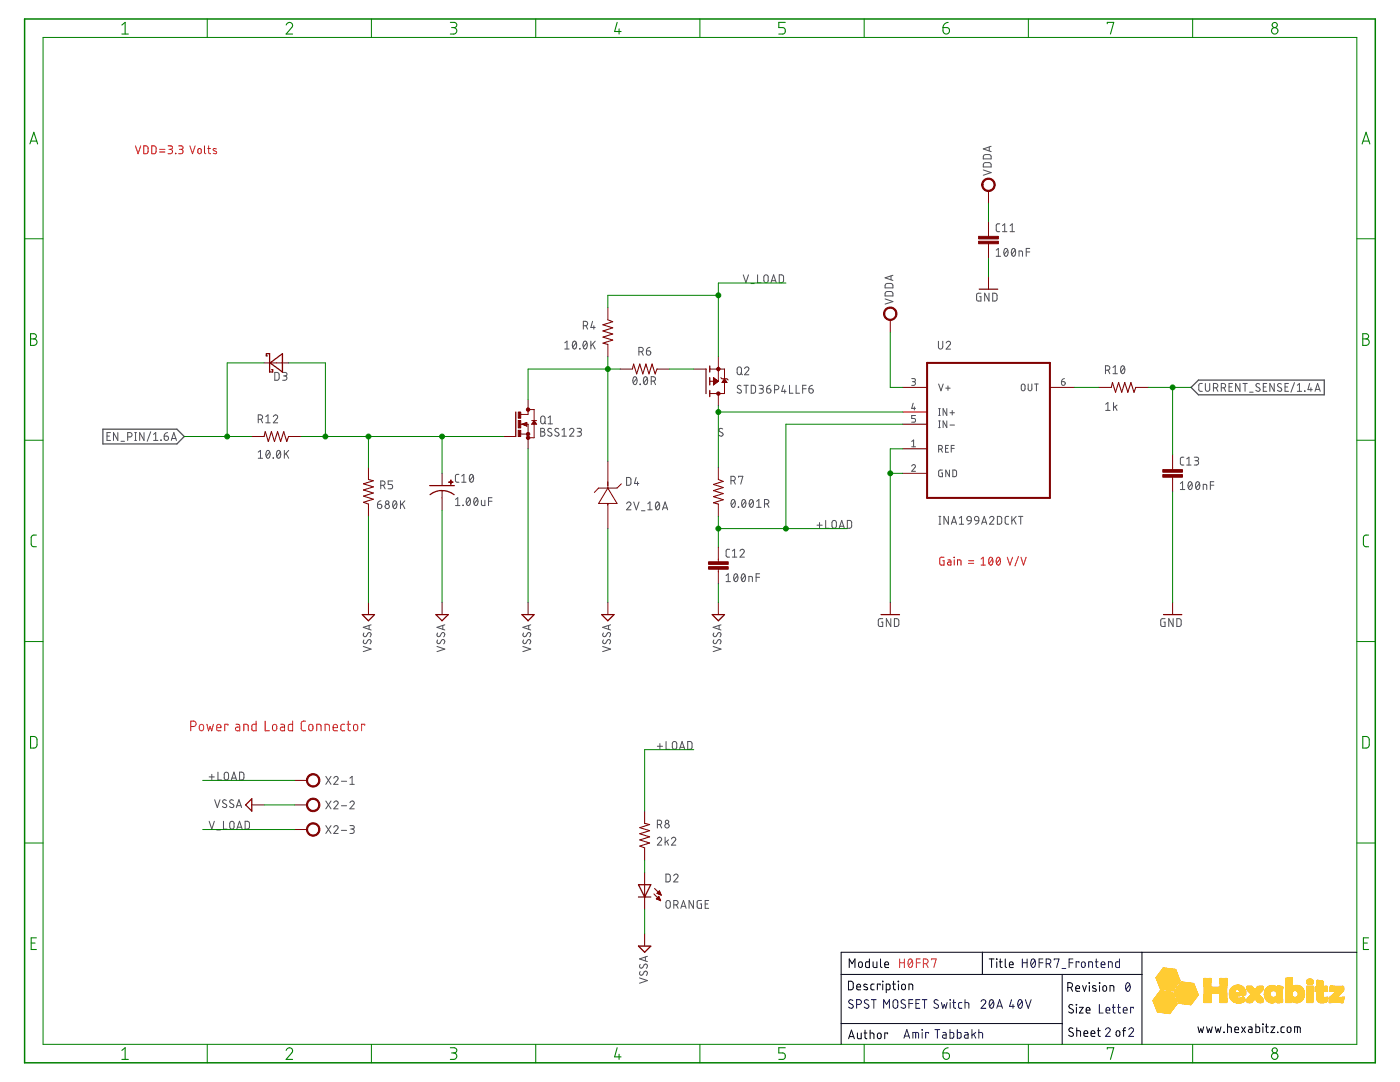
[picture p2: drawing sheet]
<svg xmlns="http://www.w3.org/2000/svg" width="279mm" height="216mm" viewBox="0 0 279 216" stroke-linecap="round" stroke-linejoin="round" font-family="sans-serif">
<g fill="none" stroke="#505050" stroke-width=".2">
<path d="M196.2 33.9l1.6 .5-1.6 .6M196.4 32.6l1.1-.1 .3 .2v.6h-1.6zM196.4 31l.3-.2 .8 .1 .3 .2v.6h-1.6zM197.4 29.3v.8M197.8 29.2l-1.6 .5 1.6 .5M148.3 54.8l.6 1.6 .5-1.6M149.9 56.6h.7M151.2 54.8v1.6h.7M152.6 55l.5-.1 .2 .2v.9a.43 .43 0 0 1-.4 .4 .43 .43 0 0 1-.5-.4zM153.9 56.4l.5-1.6 .5 1.6M154 56h.8M155.5 54.8l.6 .1 .3 .2v1l-.3 .3h-.6z"/>
<path d="M176.6 59.6l1.6 .6-1.6 .5M176.8 58.3l.3-.1h.8l.3 .2v.7h-1.6zM176.8 56.7l.3-.1h.8l.3 .2v.6h-1.6zM177.8 55.1v.7M178.2 54.9l-1.6 .5 1.6 .6M195.8 58.5h-.6l-.3 .2 .1 1.3 .8 .1v-.9h-.3M197.4 58.5v1.6l-.9-1.6v1.6M198.1 58.5h.6l.2 .3 .1 .8-.3 .4-.6 .1zM198.8 49.9l.4-.3v1.5M198.8 51.1h.9M199.5 44.7h-.5l-.2 .3v1l.2 .2h.5M200.1 46.2h.9"/>
<path d="M200.1 45l.4-.3v1.5M200.5 49.7l.3-.1a.94 .94 0 0 1 0 1.5 .99 .99 0 0 1-.3-1.4zM201.1 49.9l-.7 .9M201.6 46.2h.9M201.6 45l.4-.3v1.5M202 49.7l.3-.1a.94 .94 0 0 1 0 1.5 .97 .97 0 0 1-.3-1.4zM202.6 49.9l-.7 .9M203.4 51.1v-1l.6 .1 .1 .9M204.8 50.3h.7M205.5 49.6h-.7v1.5M54.8 74.3l.7 .1 .2 .2v1l-.2 .2-.7 .1zM56.4 74.3l.7 .1 .2 .2-.2 .4h-.5"/>
<path d="M56.8 75a.43 .43 0 0 1 .5 .4 .43 .43 0 0 1-.5 .5h-.4M112.7 68.4l.5-.3v1.5M112.7 69.6h.9M114.4 68.2l.3-.1a.94 .94 0 0 1 0 1.5 .97 .97 0 0 1-.3-1.4zM115 68.4l-.7 .9M115.7 69.6h.1zM116.4 65h.4a.44 .44 0 0 0 .5-.4 .44 .44 0 0 0-.5-.5h-.4v1.6M116.5 68.2l.3-.1a.94 .94 0 0 1 0 1.5 .99 .99 0 0 1-.3-1.4zM116.9 65l.4 .7M117.1 68.4l-.7 .9M117.9 68.1v1.5M118.3 68.7l.5 .9"/>
<path d="M118.3 64.1l-.4 1.2h.9M118.5 65v.7M118.8 68.1l-.9 .9M126.5 75.3l.2-.1a.96 .96 0 0 1 0 1.6 1.03 1.03 0 0 1-.2-1.5zM127.1 75.5l-.7 .9M127.5 70.2h.5a.43 .43 0 0 0 .4-.4 .43 .43 0 0 0-.4-.5h-.5v1.6M127.7 76.6l.1 .2zM128 70.2l.4 .7M128.6 75.3l.2-.1a.93 .93 0 0 1 0 1.6 1.01 1.01 0 0 1-.2-1.5zM129 70h.5a.43 .43 0 0 1 .4 .5 .43 .43 0 0 1-.5 .4 .43 .43 0 0 1-.4-.5zM129.2 75.5l-.7 .9M129.7 69.3l-.4 .1-.3 .6"/>
<path d="M130 76.1h.4a.44 .44 0 0 0 .4-.5 .44 .44 0 0 0-.4-.4h-.4v1.6M130.5 76.1l.3 .7M147.2 73.3l.4-.1 .2 .1 .2 1a.43 .43 0 0 1-.5 .5 .43 .43 0 0 1-.4-.5zM147.8 74.4l.4 .4M147.9 77a.39 .39 0 0 0-.6-.1 .39 .39 0 0 0 0 .6l.5 .3a.39 .39 0 0 1 .1 .6 .39 .39 0 0 1-.6 0l-.2-.2M148.5 76.9h.8M148.6 73.6a.43 .43 0 0 1 .6-.4 .43 .43 0 0 1 .1 .7l-.7 .9h.9M148.9 76.9v1.6M149.9 76.9h.6l.3 .3v1l-.3 .2-.6 .1zM151.5 76.9h.7l.1 .3-.1 .4h-.5M151.9 77.6a.44 .44 0 0 1 .5 .4 .44 .44 0 0 1-.5 .5h-.4M153 77.6h.5a.44 .44 0 0 1 .4 .5 .44 .44 0 0 1-.5 .4 .44 .44 0 0 1-.4-.5z"/>
<path d="M153.7 76.9l-.6 .3-.1 .4M154.6 77.8h.4a.44 .44 0 0 0 .4-.5 .44 .44 0 0 0-.4-.4h-.4v1.6M156.4 76.9l-.4 1.2h.9M156.6 77.8v.7M157.6 76.9v1.6h.7M158.9 76.9v1.6h.7M160.2 77.6h.7M160.9 76.9h-.7v1.6M161.4 77.6h.6a.44 .44 0 0 1 .3 .5 .44 .44 0 0 1-.4 .4 .44 .44 0 0 1-.5-.5zM162.1 76.9l-.5 .3-.2 .4M181.9 75.5h.5l.3 .3-.2 .3-.4 .1M182.3 76.2a.37 .37 0 0 1 .4 .3 .37 .37 0 0 1-.4 .4h-.4"/>
<path d="M187.3 68.1v1.1a.43 .43 0 0 0 .4 .5 .43 .43 0 0 0 .5-.5v-1.1M187.3 76.6l.5 1.4 .4-1.4M188.7 77.4h.9M188.8 68.4a.43 .43 0 0 1 .6-.3 .43 .43 0 0 1 .2 .7l-.8 .9h.9M189.2 77v.9M203.9 76.8l.3-.2 .3 .3 .1 .7a.38 .38 0 0 1-.4 .4 .38 .38 0 0 1-.4-.4zM205.2 76.6v1a.37 .37 0 0 0 .4 .4 .37 .37 0 0 0 .3-.4v-1M206.5 76.6h.7M206.8 76.6v1.4M211.8 76.2h.5a.37 .37 0 0 1 .3 .4 .37 .37 0 0 1-.4 .3 .37 .37 0 0 1-.4-.4zM212.4 75.5l-.4 .3-.2 .4M220.6 73.9h.5a.45 .45 0 0 0 .4-.5 .45 .45 0 0 0-.4-.4h-.5v1.6"/>
<path d="M221.1 73.9l.4 .7M222.1 73.3l.5-.3v1.6M222.1 74.6h.9M223.8 73.1l.3-.1a.96 .96 0 0 1 0 1.6 1.01 1.01 0 0 1-.3-1.5zM224.4 73.3l-.7 .9M239.9 76.5h-.4l-.3 .4 .1 1 .2 .2h.4M240.6 76.5v1.2a.43 .43 0 0 0 .4 .4 .43 .43 0 0 0 .4-.4v-1.2M242.2 77.4h.4a.43 .43 0 0 0 .5-.4 .43 .43 0 0 0-.5-.5h-.4v1.6M242.7 77.4l.4 .7M243.7 77.4h.5a.43 .43 0 0 0 .4-.4 .43 .43 0 0 0-.4-.5h-.5v1.6M244.3 77.4l.3 .7M245.3 77.2h.5"/>
<path d="M246 76.5h-.7v1.6h.7M247.5 76.5v1.6l-.9-1.6v1.6M248.1 76.5h.8M248.5 76.5v1.6M249.4 78.3h.7M251.4 76.6l-.5-.1-.2 .4 .1 .3 .5 .2a.39 .39 0 0 1 .1 .6 .39 .39 0 0 1-.6 0l-.2-.1M252.1 77.2h.5M252.8 76.5h-.7v1.6h.7M254.3 76.5v1.6l-.9-1.6v1.6M255.7 76.6a.39 .39 0 0 0-.6 0 .39 .39 0 0 0 0 .6l.5 .2a.39 .39 0 0 1 .1 .6 .39 .39 0 0 1-.6 0l-.2-.1M256.5 77.2h.5M257.1 76.5h-.6v1.6h.6"/>
<path d="M258.3 76.3l-.7 2M258.9 78.1h.9M258.9 76.9l.4-.4v1.6M260.3 78l.1 .1zM261.4 76.5l-.4 1.2h.9M261.6 77.4v.7M262.4 78.1l.6-1.6 .5 1.6M262.6 77.7h.8M21.4 87h.5M22.1 86.3h-.7v1.6h.7M23.5 86.3v1.6l-.9-1.6v1.6M24.2 88.1h.6"/>
<path d="M25.5 87.2h.4a.43 .43 0 0 0 .5-.4 .43 .43 0 0 0-.5-.5h-.4v1.6M26.9 87.9h.3M26.9 86.3h.3M27.1 86.3v1.6M28.7 86.3v1.6l-.8-1.6v1.6M30.1 86.1l-.7 2M30.6 87.9h.9M30.6 86.7l.5-.4v1.6M32.1 87.8l.1 .1zM32.8 87h.5a.43 .43 0 0 1 .3 .5 .43 .43 0 0 1-.4 .4 .43 .43 0 0 1-.4-.4zM33.4 86.3l-.4 .1-.2 .6M34.2 87.9l.5-1.6 .5 1.6"/>
<path d="M34.3 87.5h.8M51.5 83.7h.5a.45 .45 0 0 0 .4-.5 .45 .45 0 0 0-.4-.4h-.5v1.6M51.5 90.2l.5-.3v1.5M51.5 91.4h.9M52.1 83.7l.3 .7M53 83.1l.5-.3v1.6M53 84.4h.9M53.3 90l.2-.1a.91 .91 0 0 1 0 1.5 .97 .97 0 0 1-.2-1.4zM53.8 90.2l-.7 .9M54.5 91.4h.1zM54.5 83.1a.43 .43 0 0 1 .6-.3 .43 .43 0 0 1 .2 .7l-.8 .9h.9M55.4 90l.2-.1a.94 .94 0 0 1 0 1.5 .99 .99 0 0 1-.2-1.4z"/>
<path d="M55.9 90.2l-.7 .9M56.7 89.9v1.5M57.1 90.5l.5 .9M57.6 89.9l-.9 .9M76 96.8h.4a.43 .43 0 0 0 .5-.4 .43 .43 0 0 0-.5-.4h-.4v1.5M76 99.9l-.5 .3-.2 .4M76.5 96.8l.4 .7M78.4 96h-.9v.7h.5a.44 .44 0 0 1 .4 .4 .44 .44 0 0 1-.4 .4h-.5M79.9 99.9v1.6M80.8 99.9l-.9 1M90.9 99.7l.5-.4v1.6M91.6 94.7h-.5l-.2 .3v1l.2 .2h.5"/>
<path d="M92.1 96.2h.9M92.1 95l.5-.3v1.5M93.2 99.4l.3-.1a.94 .94 0 0 1 0 1.6 .97 .97 0 0 1-.3-1.5zM93.8 99.7l-.7 .8M93.9 94.8l.2-.1a.91 .91 0 0 1 0 1.5 .97 .97 0 0 1-.2-1.4zM94.4 95l-.7 .9M94.7 99.4l.3-.1a.94 .94 0 0 1 0 1.6 .99 .99 0 0 1-.3-1.5zM95.3 99.7l-.7 .8M96.1 99.8v.9l.3 .2h.4v-1.1M98.2 99.3h-.7v1.6M107.9 85.5l.7 .1 .1 .3-.4 .3a.43 .43 0 0 1 .5 .4 .43 .43 0 0 1-.5 .4h-.4zM107.9 86.2h.4"/>
<path d="M108 83.1l.3-.1 .3 .1 .2 1a.43 .43 0 0 1-.5 .5 .43 .43 0 0 1-.4-.5zM108.6 84.2l.3 .4M109.4 83.4l.4-.4v1.6M109.4 84.6h.9M110.1 85.6l-.5-.1-.3 .3 .1 .2 .6 .4a.39 .39 0 0 1 0 .6 .39 .39 0 0 1-.5-.1l-.2-.1M111.5 85.6l-.5-.1-.3 .3 .2 .3 .6 .4a.43 .43 0 0 1-.2 .6 .43 .43 0 0 1-.6-.3M112.2 87h.8M112.2 85.8l.4-.3v1.5M113.7 85.8a.43 .43 0 0 1 .6-.3 .43 .43 0 0 1 .1 .7l-.7 .8h.8M115.2 85.5h.6l.2 .2-.2 .4-.5 .1M115.6 86.2a.43 .43 0 0 1 .4 .4 .43 .43 0 0 1-.4 .4h-.4M125.1 95.3h.6l.2 .2v1.1l-.2 .2h-.6z"/>
<path d="M127 95.3l-.4 1.2h.9M127.2 96.1v.7M144.2 85.6l-.5-.1-.2 .3 .1 .2 .5 .4a.39 .39 0 0 1 .1 .6 .39 .39 0 0 1-.6-.1l-.2-.1M145.9 95.9h.4a.43 .43 0 0 0 .4-.4 .43 .43 0 0 0-.4-.5h-.4v1.6M146.1 99.8l.2-.1a.94 .94 0 0 1 0 1.5 .97 .97 0 0 1-.2-1.4zM146.4 95.9l.3 .7M147.4 95.2v-.2h.9l-.5 1.6M148.2 99.8l.2-.1a.94 .94 0 0 1 0 1.5 .99 .99 0 0 1-.2-1.4zM149.7 99.8l.2-.1a.94 .94 0 0 1 0 1.5 .97 .97 0 0 1-.2-1.4zM181.9 93a.37 .37 0 0 1 .6-.3 .37 .37 0 0 1 .1 .6l-.7 .7h.8M181.9 88.1l.4-.3v1.4M181.9 89.2h.8"/>
<path d="M182.2 80.5l-.3 1h.8M182.5 81.2v.6M182.7 82.9h-.8v.6h.5a.38 .38 0 0 1 .3 .4 .38 .38 0 0 1-.3 .3h-.5M187.3 89.6h.4a.38 .38 0 0 0 .4-.3 .38 .38 0 0 0-.4-.4h-.4v1.3M187.3 82.9h.3M187.3 81.5h.3M187.3 85.3h.3M187.3 84h.3M187.5 81.5v1.4M187.5 84v1.3M187.8 89.6l.3 .6M188.1 93.8l-.7 .1-.1 .9 .2 .3h.6v-.7h-.2"/>
<path d="M188.7 89.5h.4M189 81.5v1.4l-.8-1.4v1.4M189 84v1.3l-.8-1.3v1.3M189.3 88.9h-.6v1.3h.6M189.5 93.8v1.3l-.8-1.3v1.3M189.6 82.4h.9M189.6 84.8h.9M189.8 89.5h.6M190 81.9v.9M190.2 93.8h.5l.2 .2v.9l-.2 .2h-.5zM190.4 88.9h-.6v1.3M220.7 80.7l.4-.4v1.6"/>
<path d="M220.7 81.9h.8M222.2 80.3v1.6M222.5 81.2l.4 .7M222.9 80.8l-.7 .6M235.6 96.5l.4-.4v1.6M235.6 97.7h.9M236.3 91.2h-.5l-.2 .4v1l.2 .2h.5M236.8 92.8h.9M236.8 91.6l.5-.4v1.6M237.3 96.2l.2-.1a.91 .91 0 0 1 0 1.6 .97 .97 0 0 1-.2-1.5zM237.9 96.5l-.7 .8M238.3 91.2h.7l.2 .3-.2 .4h-.5"/>
<path d="M238.8 96.2l.2-.1a.91 .91 0 0 1 0 1.6 .97 .97 0 0 1-.2-1.5zM238.8 91.9a.43 .43 0 0 1 .4 .5 .43 .43 0 0 1-.4 .4h-.5M239.4 96.5l-.7 .8M240.1 97.7v-1.1l.7 .2v.9M241.6 96.8h.7M242.3 96.1h-.7v1.6M75.3 100.6h.6a.44 .44 0 0 1 .3 .5 .44 .44 0 0 1-.5 .4 .44 .44 0 0 1-.4-.5zM78.5 100l.3-.1a.91 .91 0 0 1 0 1.6 .99 .99 0 0 1-.3-1.5zM79.1 100.3l-.7 .8M80.3 100.5l.5 1M90.9 100.9h.9M92.4 100.8l.1 .1z"/>
<path d="M97.5 100h.7M125.1 100.5a.43 .43 0 0 1 .6-.3 .43 .43 0 0 1 .1 .7l-.7 .8h.8M126.5 100.2l.5 1.5 .5-1.5M128 101.9h.7M129.3 101.7h.9M129.3 100.5l.4-.3v1.5M131 100.3l.2-.1a.91 .91 0 0 1 0 1.5 .97 .97 0 0 1-.2-1.4zM131.6 100.5l-.7 .9M132.2 101.7l.5-1.5 .5 1.5M132.3 101.3h.8M144.9 114.9l.4-.4v1.6M144.9 116.1h.9"/>
<path d="M145.6 109.6h-.5l-.2 .3v1.1l.2 .1 .5 .1M146.2 111.2h.8M146.2 109.9l.4-.3v1.6M146.6 114.6l.3-.1a.94 .94 0 0 1 0 1.6 .97 .97 0 0 1-.3-1.5zM146.7 100l-.7 .9M147.2 114.9l-.7 .8M147.3 101.2h.1zM147.7 109.9a.43 .43 0 0 1 .6-.3 .43 .43 0 0 1 .1 .7l-.7 .9h.8M148.1 114.6l.3-.1a.91 .91 0 0 1 0 1.6 .97 .97 0 0 1-.3-1.5zM148.7 114.9l-.7 .8M148.8 100l-.7 .9M149.5 116.1v-1.1l.6 .1 .1 1"/>
<path d="M150.3 100l-.7 .9M150.9 115.2h.7M151 101.2h.9M151 100l.4-.3v1.5M151.6 114.5h-.7v1.6M152.6 100.5h.4a.43 .43 0 0 0 .5-.4 .43 .43 0 0 0-.5-.4h-.4v1.5M153.1 100.5l.4 .7M163 104.8h1.1M163.6 104.3v1M164.8 103.8v1.6h.7M166.2 104l.3-.2 .3 .2 .1 1a.44 .44 0 0 1-.4 .4 .44 .44 0 0 1-.5-.4zM167.5 105.4l.5-1.6 .5 1.6"/>
<path d="M167.6 105h.8M169.1 103.8l.6 .1 .2 .2v1l-.2 .3h-.6zM187.4 104.6h.3M187.4 103h.3M187.6 103v1.6M189.3 103v1.6l-.9-1.6v1.6M189.9 104.6l.5-1.6 .5 1.6M190 104.2h.8M191.5 104.6h.8M191.5 103.4l.4-.4v1.6M193.1 103.2l.3-.2 .3 .2 .1 .7-.7-.1-.1-.3zM193.8 103.9l-.3 .6-.4 .1"/>
<path d="M194.6 103.2l.3-.2 .3 .2 .1 .7-.7-.1-.1-.3zM195.3 103.9l-.1 .4-.6 .3M195.9 104.6l.5-1.6 .5 1.6M196 104.2h.8M197.5 103.4a.43 .43 0 0 1 .6-.3 .43 .43 0 0 1 .1 .6l-.7 .9h.9M199.1 103l.5 .1 .3 .2v.9l-.3 .4h-.5zM201.3 103l-.5 .1-.2 .3v1l.2 .2h.5M201.9 103v1.6M202.3 103.6l.5 1M202.8 103l-.9 1M203.3 103h.8M203.7 103v1.6"/>
<path d="M72.5 129l1.6 .5-1.6 .5M72.6 127.7l-.1 .5 .3 .2 .4-.1 .2-.5a.43 .43 0 0 1 .7 0 .43 .43 0 0 1-.2 .7M72.6 126.3a.39 .39 0 0 0 0 .6 .39 .39 0 0 0 .6 0l.2-.5a.39 .39 0 0 1 .6-.1 .39 .39 0 0 1 0 .6l-.1 .2M73.7 124.8v.8M74.1 124.7l-1.6 .5 1.6 .5M87.2 129l1.6 .5-1.6 .5M87.3 127.7l-.1 .5 .3 .2h.3l.3-.6a.39 .39 0 0 1 .6-.1 .39 .39 0 0 1 0 .6l-.2 .2M87.3 126.3a.39 .39 0 0 0-.1 .6 .39 .39 0 0 0 .6 0l.3-.5a.39 .39 0 0 1 .6-.1 .39 .39 0 0 1 0 .6l-.2 .2M88.4 124.8v.8M88.8 124.7l-1.6 .5 1.6 .5M104.4 129l1.5 .5-1.5 .5M104.5 127.7l-.1 .5 .3 .2 .3-.1 .3-.5a.43 .43 0 0 1 .6 0 .43 .43 0 0 1-.2 .7"/>
<path d="M104.5 126.3a.39 .39 0 0 0-.1 .6 .39 .39 0 0 0 .6 0l.3-.5a.39 .39 0 0 1 .6-.1 .39 .39 0 0 1-.1 .6l-.1 .2M105.5 124.8v.8M105.9 124.7l-1.5 .5 1.5 .5M120.3 129l1.6 .5-1.6 .5M120.4 127.7l-.1 .4 .3 .3h.3l.3-.6a.39 .39 0 0 1 .6-.1 .39 .39 0 0 1 0 .6l-.2 .2M120.4 126.3a.39 .39 0 0 0-.1 .6 .39 .39 0 0 0 .6 0l.3-.5a.39 .39 0 0 1 .6-.1 .39 .39 0 0 1 0 .6l-.2 .2M121.5 124.8v.8M121.9 124.7l-1.6 .5 1.6 .5M142.3 129l1.6 .5-1.6 .5M142.5 127.7l-.2 .4 .4 .3 .3-.1 .3-.5a.39 .39 0 0 1 .6-.1 .39 .39 0 0 1-.1 .6l-.1 .2M142.5 126.3a.39 .39 0 0 0-.1 .6 .39 .39 0 0 0 .6 0l.3-.5a.36 .36 0 0 1 .4-.1 .36 .36 0 0 1 .2 .4l-.2 .4M143.5 124.8v.8"/>
<path d="M143.9 124.7l-1.6 .5 1.6 .5M176.2 123.4l-.7 .1-.2 .2v1l.2 .3h.7v-.9h-.3M177.8 123.4v1.6l-.9-1.6v1.6M178.5 123.4l.6 .1 .2 .2 .1 .9-.3 .4h-.6zM232.5 123.4l-.6 .1-.2 .2-.1 1 .3 .3h.6v-.9h-.2M234.1 123.4v1.6l-.8-1.6v1.6M234.9 123.4l.6 .1 .2 .2v1l-.2 .3h-.6zM41.7 155h1.1M42.3 154.5v1.1M42.8 159.6l.6 1.5 .5-1.5M43.5 154.1v1.5h.7M44.9 154.2l.3-.1 .3 .1 .1 1a.43 .43 0 0 1-.4 .4 .43 .43 0 0 1-.5-.4z"/>
<path d="M45.2 159.7a.39 .39 0 0 0-.6-.1 .39 .39 0 0 0 0 .6l.5 .3a.36 .36 0 0 1 .1 .5 .36 .36 0 0 1-.5 .1l-.3-.2M46.2 155.6l.5-1.5 .5 1.5M46.3 155.3h.8M46.6 159.7l-.4-.1-.3 .1-.1 .2 .1 .3 .6 .3a.39 .39 0 0 1 .1 .6 .39 .39 0 0 1-.6 0l-.2-.2M47.8 154.1h.6l.2 .2 .1 .9-.3 .4h-.6zM65 154.9l1.1 1.6M65 159.8l1.1 1.6M66.1 154.9l-1.1 1.6M66.1 159.8l-1.1 1.6M66.6 155.3a.43 .43 0 0 1 .6-.4 .43 .43 0 0 1 .2 .7l-.8 .9h.9M68.1 155.9h1.1M69.8 156.5h.9"/>
<path d="M69.8 155.3l.5-.4v1.6M131.2 148.9h1M131.7 148.4v1M132.9 148v1.5h.7M134.3 148.1l.3-.1 .3 .1 .2 1a.44 .44 0 0 1-.5 .4 .44 .44 0 0 1-.4-.4zM135.6 149.5l.5-1.5 .6 1.5M135.7 149.1h.8M137.2 148h.7l.2 .2v1l-.2 .3h-.7zM41.7 163.9l.6 1.5 .5-1.5M43.3 165.6h.7M44.6 163.9v1.5h.7M46 164l.3-.1 .3 .1 .1 1a.43 .43 0 0 1-.4 .4 .43 .43 0 0 1-.5-.4z"/>
<path d="M47.2 161.1l.5-1.5 .5 1.5M47.3 165.4l.5-1.5 .5 1.5M47.3 160.8h.8M47.4 165.1h.8M48.9 163.9h.6l.3 .2v1.1l-.3 .2h-.6zM65 164.7l1.1 1.6M66.1 164.7l-1.1 1.6M66.6 160.2a.43 .43 0 0 1 .6-.4 .43 .43 0 0 1 .2 .7l-.8 .9h.9M66.6 165.1a.43 .43 0 0 1 .6-.4 .43 .43 0 0 1 .2 .7l-.8 .9h.9M68.1 160.8h1.1M68.1 165.7h1.1M69.8 160.2a.43 .43 0 0 1 .6-.4 .43 .43 0 0 1 .2 .7l-.8 .9h.9"/>
<path d="M69.8 164.7l.7 .1 .2 .2-.2 .4h-.5M70.3 165.4a.45 .45 0 0 1 .4 .5 .45 .45 0 0 1-.4 .4h-.5M131.2 167.4a.42 .42 0 0 1 .6-.3 .42 .42 0 0 1 .1 .6l-.7 .9h.9M131.2 164.5h.4a.43 .43 0 0 0 .5-.4 .43 .43 0 0 0-.5-.4h-.4v1.5M131.7 164.5l.4 .7M132.7 167v1.6M132.9 174.4h.6l.2 .3 .1 .8-.3 .4-.6 .1zM133 179.8l.3-.1 .3 .1 .2 1a.43 .43 0 0 1-.5 .5 .43 .43 0 0 1-.4-.5zM133.1 167.9l.3 .7M133.4 167.6l-.7 .5M134 167.4a.42 .42 0 0 1 .6-.3 .42 .42 0 0 1 .1 .6l-.7 .9h.9M134.5 174.8a.43 .43 0 0 1 .6-.4 .43 .43 0 0 1 .1 .7l-.7 .9h.8"/>
<path d="M138.4 179.7v1.6l-.9-1.6v1.6M140 179.7h-.7l-.2 .2v1.1l.2 .2 .7 .1v-.9h-.3M141.4 179.7h-.7v1.6h.7M127.6 195.1l1.6 .6-1.6 .5M127.8 193.9a.39 .39 0 0 0-.1 .6 .39 .39 0 0 0 .6-.1l.2-.4a.39 .39 0 0 1 .6-.1 .39 .39 0 0 1 0 .6l-.1 .1M127.8 192.4l-.1 .6 .3 .2 .3-.2 .2-.5a.43 .43 0 0 1 .7 .1 .43 .43 0 0 1-.2 .6M128.8 190.9v.8M129.2 190.8l-1.6 .5 1.6 .6M134.5 180.6h.4a.43 .43 0 0 0 .4-.5 .43 .43 0 0 0-.4-.4h-.4v1.6M135 180.6l.3 .7M135.9 181.3l.5-1.6 .5 1.6M136 180.8h.8"/>
<path d="M140.7 180.4h.6"/>
<circle cx="77.3" cy="100.3" r=".35"/>
<circle cx="77.3" cy="101.1" r=".44"/>
<circle cx="133.1" cy="164" r=".35"/>
<circle cx="133.1" cy="164.8" r=".44"/>
</g>
<path d="M237.7 77.3l1.5-1.5h25.1v3h-25.1zM20.5 85.6h14.8l1.5 1.5-1.5 1.5h-14.8z" fill="none" stroke="#505050" stroke-width=".25"/>
<g fill="none" stroke="#800000" stroke-width=".2">
<path d="M197.3 38.1v2.5M197.3 44.2v3M197.3 48.6v3M197.3 55.2v2.5M52.7 72.4h4.9M105.4 79.8v2.9h-1.5M121.3 61.4v2.4M121.3 68.7v2.5M123.8 73.6h2.4M131.1 73.6h2.5M138.5 73.6h2.4M141.6 76.1h1.8"/>
<path d="M141.6 73.6h3v4.9h-3M142.4 75.6h.3M142.4 76.3h.7M142.4 76.2h.8M142.4 76.1h.9M142.4 75.9h.8M142.4 75.8h.6M142.4 75.7h.5M142.4 75.4l1 .7M142.4 75.4v1.4l1-.7M142.4 76.8h.1M142.4 76.6h.2"/>
<path d="M142.4 76.5h.4M142.4 76.4h.5M142.4 75.5h.2M142.4 75.4h.1M143.4 71.2v4.9M143.4 78.5v2.5M143.8 75.4l.3 .2h1l.2 .2M144.1 76.3h1M144.2 76.2h.8M144.3 76.1h.6M144.4 75.9h.4M144.4 75.8h.3"/>
<path d="M144.5 75.7h.2M144.6 75.6l.5 .7h-1zM144.6 75.6h.1M177.7 63.8v2.5M180.1 77.3h4.9M209.5 77.3h4.9M219.3 77.3h2.5M226.7 77.3h2.4M50.2 87.1h2.5M57.6 87.1h2.4M73.5 93.2v2.5M88.2 94.4v2.5"/>
<path d="M88.2 97.9v3.9M100.5 87.1h2.4M103.9 84.6h1.5v5M103.9 86.6h1.5M104.2 84.6l.9-.3v.7zM105.4 81.7h1.2v5.7h-1.2M106.1 83.9h1M106.6 83.9l.5 .7h-1zM121.3 92v5.4M121.3 97.4l1.8 3.1h-3.6zM124 96.5l-.9 .9h-3.6l-.9 .9M143.4 93.2v2.5"/>
<path d="M180.1 84.6h4.9M180.1 82.2h4.9M180.1 89.6h4.9M180.1 94.4h4.9M234 90.8v2.9M234 95.2v2.9M73.5 100.6v2.4M121.3 100.5v5M143.4 100.6v2.4M143.4 109.2v2.9M143.4 113.6v2.9M73.5 120.2v2.4"/>
<path d="M88.2 120.2v2.4M105.4 120.2v2.4M121.3 120.2v2.4M143.4 120.2v2.4M177.7 120.2v2.4M234 120.2v2.4M58.8 155.7h2.5M50.2 160.6h2.5M58.8 160.6h2.5M58.8 165.5h2.5M128.7 161.8v2.5M128.7 169.2v2.4"/>
<path d="M128.7 174.1v7.3M130.5 178.4l1.3 1.3M130.6 177.3l1.4 1.3M131 179.3h.7M131.1 179.2h.5M131.2 178.2h.6M131.2 179.5h.5M131.2 178.3h.6M131.2 179.1h.4M131.3 178.1h.4M131.4 179h.1M131.4 177.9h.3"/>
<path d="M131.5 178.4h.4M131.5 178.9l.3 .8M131.5 178.9l-.5 .5 .8 .3M131.5 179.6h.3M131.5 178.9h.1M131.5 177.8h.1M131.6 177.8l.4 .8-.9-.3zM131.7 178.5h.2M131.7 179.7h.1M128.7 186.4v2.4"/>
</g>
<g fill="none" stroke="#800000" stroke-width=".25">
<path d="M195.4 57.7h3.7M53.1 70.6v.4h.3M53.2 70.6h.6v3.6h.6v-.4h-.2M53.9 72.4l2.5-1.8v3.6zM140.9 73.6v4.9M141.6 73v1.2M141.6 75.4v1.4M141.6 77.9v1.2M85.8 96.9h4.9M85.8 98.7a3.9 3.9 0 0 1 4.8 0M102.9 82.2v4.9M104.4 84.6l.6 .3v-.5l-.5 .2"/>
<path d="M106.6 84.2l.2 .3h-.4zM72.3 122.6h2.4l-1.2 1.3zM87 122.6h2.5l-1.3 1.3zM104.2 122.6h2.4l-1.2 1.3zM120.1 122.6h2.4l-1.2 1.3zM142.1 122.6h2.5l-1.2 1.3zM175.8 122.6h3.7M232.2 122.6h3.7M50.2 159.4v2.4l-1.2-1.2zM127.4 176.5h2.5l-1.2 2.5zM127.4 179h2.5M127.4 188.8h2.5l-1.2 1.2z"/>
</g>
<g fill="#800000" stroke="#800000" stroke-width=".2">
<path d="M196.3 36a1.35 1.35 0 0 1 2.1 .2 1.35 1.35 0 0 1-.8 2 1.35 1.35 0 0 1-1.7-1.3h.3a1.11 1.11 0 0 1 1.6-1 1.11 1.11 0 0 1 .1 1.9 1.11 1.11 0 0 1-1.7-.7v-.2h-.3z" fill-rule="evenodd"/>
<path d="M176.7 61.7a1.35 1.35 0 0 1 2.1 .2 1.35 1.35 0 0 1-.8 2 1.35 1.35 0 0 1-1.7-1.3h.3a1.1 1.1 0 0 1 1.6-.9 1.1 1.1 0 0 1 .1 1.8 1.1 1.1 0 0 1-1.7-.6v-.3h-.3z" fill-rule="evenodd"/>
<path d="M61.5 154.8a1.35 1.35 0 0 1 2.1 .2 1.35 1.35 0 0 1-.7 2 1.35 1.35 0 0 1-1.7-1.3h.2a1.1 1.1 0 0 1 1.5-1 1.1 1.1 0 0 1 .3 1.8 1.1 1.1 0 0 1-1.8-.5v-.3h-.2z" fill-rule="evenodd"/>
<path d="M61.5 159.7a1.35 1.35 0 0 1 2.1 .2 1.35 1.35 0 0 1-.7 2 1.35 1.35 0 0 1-1.7-1.3h.2a1.1 1.1 0 0 1 1.5-1 1.1 1.1 0 0 1 .3 1.8 1.1 1.1 0 0 1-1.8-.5v-.3h-.2z" fill-rule="evenodd"/>
<path d="M61.5 164.6a1.35 1.35 0 0 1 2.1 .2 1.35 1.35 0 0 1-.7 2 1.35 1.35 0 0 1-1.7-1.3h.2a1.1 1.1 0 0 1 1.5-1 1.1 1.1 0 0 1 .3 1.8 1.1 1.1 0 0 1-1.8-.5v-.3h-.2z" fill-rule="evenodd"/>
<circle cx="105.4" cy="87.4" r=".34"/>
<circle cx="105.4" cy="86.6" r=".34"/>
<circle cx="105.4" cy="81.7" r=".34"/>
<circle cx="143.4" cy="73.6" r=".34"/>
<circle cx="143.4" cy="78.5" r=".34"/>
</g>
<g fill="#800000" stroke="#800000" stroke-width=".2">
<path d="M103.4 82.2h.5v1.2h-.5z"/>
<path d="M103.4 85.9h.5v1.2h-.5z"/>
<path d="M103.4 83.9h.5v1.5h-.5z"/>
<path d="M89.6 96.1h.8v.2h-.8z"/>
<path d="M89.9 95.8h.1v.8h-.1z"/>
<path d="M141.4 113.1h3.9v.5h-3.9z"/>
<path d="M141.4 112.1h3.9v.5h-3.9z"/>
<path d="M195.3 48.1h3.9v.5h-3.9z"/>
<path d="M195.3 47.2h3.9v.5h-3.9z"/>
<path d="M232.1 94.7h3.9v.5h-3.9z"/>
<path d="M232.1 93.7h3.9v.5h-3.9z"/>
</g>
<path d="M185 72.4h24.5v27h-24.5z" fill="none" stroke="#800000" stroke-width=".4"/>
<path d="M121.3 63.8l1 .4-2 .6 2 .6-2 .6 2 .7-2 .6 2 .6-2 .6 1 .2M126.2 73.6l.2-1 .7 2 .6-2 .6 2 .6-2 .6 2 .6-2 .6 2 .4-1M221.8 77.3l.2-1 .6 2 .6-2 .7 2 .6-2 .6 2 .6-2 .6 2 .4-1M52.7 87.1l.2-1 .7 2 .6-2 .6 2 .6-2 .6 2 .6-2 .6 2 .4-1M73.5 95.7l1 .2-2 .6 2 .7-2 .6 2 .6-2 .6 2 .6-2 .6 1 .4M143.4 95.7l.9 .4-1.9 .6 1.9 .6-1.9 .6 1.9 .6-1.9 .6 1.9 .6-1.9 .6 1 .3M128.7 164.3l.9 .2-1.9 .6 1.9 .7-1.9 .6 1.9 .6-1.9 .6 1.9 .6-1.9 .6 1 .4" fill="none" stroke="#800000" stroke-width=".21"/>
<path d="M4.9 3.8h269.6v208.3h-269.6z" fill="none" stroke="#008000" stroke-width=".3"/>
<g fill="none" stroke="#008000" stroke-width=".2">
<path d="M8.6 7.5h262.2v200.9h-262.2zM41.4 3.8v3.7M74.1 3.8v3.7M106.9 3.8v3.7M139.7 3.8v3.7M172.5 3.8v3.7M205.2 3.8v3.7M238 3.8v3.7M4.9 47.6h3.7M143.4 58.9h-22.1v2.5M156.8 56.5h-13.4v14.7M197.3 40.6v3.6"/>
<path d="M197.3 51.6v3.6M270.8 47.6h3.7M52.7 72.4h-7.4v14.7M57.6 72.4h7.3v14.7M121.3 71.2v20.8M123.8 73.6h-18.4v6.2M133.6 73.6h4.9M177.7 66.3v11h2.4M214.4 77.3h4.9M229.1 77.3h8.6M234 77.3v13.5M4.9 87.8h3.7"/>
<path d="M36.8 87.1h13.4M60 87.1h40.5M73.5 87.1v6.1M88.2 87.1v7.3M105.4 89.6v30.6M143.4 81v12.2M143.4 82.2h36.7M177.7 94.4h2.4M180.1 84.6h-23.3v20.9M180.1 89.6h-2.4v30.6M234 98.1v22.1M270.8 87.8h3.7"/>
<path d="M73.5 103v17.2M88.2 101.8v18.4M121.3 105.5v14.7M143.4 103v6.2M143.4 116.5v3.7M143.4 105.5h25.7M4.9 128h3.7M270.8 128h3.7M40.4 155.7h18.4M138.5 149.6h-9.8v12.2M4.9 168.2h3.7M40.4 165.5h18.4"/>
<path d="M52.7 160.6h6.1M128.7 171.6v2.5M270.8 168.2h3.7M128.7 181.4v5M41.4 208.4v3.7M74.1 208.4v3.7M106.9 208.4v3.7M139.7 208.4v3.7M172.5 208.4v3.7M205.2 208.4v3.7M238 208.4v3.7"/>
</g>
<g fill="none" stroke="#008000" stroke-width=".21">
<path d="M24.3 5l.7-.5v2.3M24.3 6.8h1.3M57.1 5a.63 .63 0 0 1 .9-.5 .63 .63 0 0 1 .2 1l-1.1 1.3h1.3M89.9 4.5h.8a.52 .52 0 0 1 .5 .5 .52 .52 0 0 1-.5 .5h-.6M90.5 5.5a.65 .65 0 0 1 .7 .6 .65 .65 0 0 1-.7 .7h-.6M123.2 4.5l-.5 1.8h1.3M123.5 5.8v1M156.7 4.5h-1.3v1h.8a.66 .66 0 0 1 .5 .6 .66 .66 0 0 1-.5 .7h-.8M188.2 5.5h.8a.65 .65 0 0 1 .5 .7 .65 .65 0 0 1-.7 .6 .65 .65 0 0 1-.6-.6zM189.2 4.5l-.7 .3-.3 .7M221 4.7v-.2h1.3l-.7 2.3M6 28.7l.8-2.3 .7 2.3"/>
<path d="M6.2 28.2h1.1M271.8 28.7l.8-2.3 .8 2.3M272 28.2h1.2M6.1 66.6h.7a.52 .52 0 0 1 .5 .5 .52 .52 0 0 1-.5 .5 .65 .65 0 0 1 .6 .7 .65 .65 0 0 1-.6 .6h-.7zM6.1 67.6h.7M272 66.6h.6a.52 .52 0 0 1 .5 .5 .52 .52 0 0 1-.5 .5 .65 .65 0 0 1 .7 .7 .65 .65 0 0 1-.7 .6h-.6zM272 67.6h.6M7.3 106.8h-.5a.54 .54 0 0 0-.6 .5l.1 1.6 .3 .2h.7M273.1 106.8h-.5a.54 .54 0 0 0-.5 .5l.1 1.6 .3 .2h.6M6.1 147h.8l.5 .4v1.4l-.5 .4-.8 .1zM272 147h.8l.4 .4v1.4l-.4 .4-.8 .1zM6.2 188.2h.8"/>
<path d="M7.3 187.1h-1.1v2.4h1.1M272.1 188.2h.8M273.1 187.1h-1v2.4h1M24.3 209.6l.7-.5v2.3M24.3 211.4h1.3M57.1 209.6a.63 .63 0 0 1 .9-.5 .63 .63 0 0 1 .2 1l-1.1 1.3h1.3M89.9 209.1h.8a.52 .52 0 0 1 .5 .5 .52 .52 0 0 1-.5 .5h-.6M90.5 210.1a.65 .65 0 0 1 .7 .6 .65 .65 0 0 1-.7 .7h-.6M123.2 209.1l-.5 1.8h1.3M123.5 210.4v1M156.7 209.1h-1.3v1h.8a.66 .66 0 0 1 .5 .6 .66 .66 0 0 1-.5 .7h-.8M188.2 210.1h.8a.65 .65 0 0 1 .5 .7 .65 .65 0 0 1-.7 .6 .65 .65 0 0 1-.6-.6z"/>
<path d="M189.2 209.1l-.7 .3-.3 .7M221 209.3v-.2h1.3l-.7 2.3"/>
<circle cx="254.4" cy="6.2" r=".64"/>
<circle cx="254.4" cy="5" r=".51"/>
<circle cx="254.4" cy="210.7" r=".64"/>
<circle cx="254.4" cy="209.6" r=".51"/>
</g>
<g fill="#008000" stroke="#008000" stroke-width=".2">
<circle cx="121.3" cy="73.6" r=".49"/>
<circle cx="143.4" cy="82.2" r=".49"/>
<circle cx="45.3" cy="87.1" r=".49"/>
<circle cx="88.2" cy="87.1" r=".49"/>
<circle cx="73.5" cy="87.1" r=".49"/>
<circle cx="64.9" cy="87.1" r=".49"/>
<circle cx="143.4" cy="105.5" r=".49"/>
<circle cx="156.8" cy="105.5" r=".49"/>
<circle cx="177.7" cy="94.4" r=".49"/>
<circle cx="234" cy="77.3" r=".49"/>
<circle cx="143.4" cy="58.9" r=".49"/>
</g>
<g fill="none" stroke="#000" stroke-width=".2">
<path d="M167.9 194.4h60M169.3 195.8h.7l.3 .3v1.1l-.3 .3h-.7zM169.5 193.1v-1.8l.6 1 .5-1v1.8M171 196.9h.7a.4 .4 0 0 0-.2-.5 .4 .4 0 0 0-.5 .3l.1 .7 .6 .1M171.4 192l.3-.1 .3 .1 .1 .7a.38 .38 0 0 1-.4 .4 .38 .38 0 0 1-.4-.4zM173.1 196.5l-.5-.1-.2 .3 .7 .4v.3h-.7M173.5 191.3v1.8l-.6-.1-.2-.2 .1-.7 .1-.2h.6M174.2 191.9l.1 1 .2 .2h.5v-1.2M174.5 196.4h-.5l-.2 .3 .1 .7 .6 .1M175.7 196.6v-.2h-.6v1.1M175.7 191.3v1.5l.3 .3M176.1 195.8l.1 .1z"/>
<path d="M176.2 196.4v1.1M176.6 192.5h.7a.4 .4 0 0 0-.2-.6 .4 .4 0 0 0-.5 .4l.1 .7 .6 .1M176.9 197.5h.6l.1-.2v-.6l-.1-.3h-.6v1.7M178.1 196.4h.6M178.3 195.8l.1 1.5 .3 .2M179.2 195.8l.1 .1zM179.3 196.4v1.1M180 196.5l.3-.1 .3 .1 .1 .6a.38 .38 0 0 1-.4 .4 .38 .38 0 0 1-.4-.4zM181.4 197.5v-1.1l.7 .1 .1 1M196 190v4.4M197.4 191.3h1M197.9 191.3v1.8"/>
<path d="M198.9 191.3l.1 .1zM198.9 191.9v1.2M199.4 191.9h.6M199.6 191.3v1.6l.4 .2M200.6 191.3v1.5l.3 .3M201.4 192.5h.8a.4 .4 0 0 0-.3-.6 .4 .4 0 0 0-.5 .4l.1 .7 .7 .1M212 194.4v14M213.1 197h.5a.48 .48 0 0 0 .4-.4 .48 .48 0 0 0-.4-.5h-.5v1.7M213.7 197l.4 .8M214.7 197.2h.8a.4 .4 0 0 0-.3-.5 .4 .4 0 0 0-.5 .3l.1 .7 .7 .1M216 196.7l.4 1.1 .4-1.1M217.3 196.1l.1 .1z"/>
<path d="M217.4 196.7v1.1M218.7 196.8l-.5-.1-.2 .3 .8 .4v.3h-.8M219.4 196.1l.1 .1zM219.4 196.7v1.1M220.2 196.8l.3-.1 .2 .1 .2 .6a.38 .38 0 0 1-.4 .4 .38 .38 0 0 1-.4-.4zM221.5 197.8v-1.1l.8 .1v1M227.9 190v18.4M270.8 190h-102.9v18.4M167.9 204.2h44.1M169.4 207.3l.5-1.8 .6 1.8M169.5 206.8h.9M171.1 206.1v1l.3 .2h.5v-1.2"/>
<path d="M172.4 206.1h.6M172.6 205.5l.1 1.6 .3 .2M173.7 206.1l.7 .2v1M173.7 205.5v1.8M175.2 206.2l.3-.1 .2 .1 .2 .7a.38 .38 0 0 1-.4 .4 .38 .38 0 0 1-.4-.4zM177.1 206.3v-.2h-.5v1.2M214.1 200.6l-.5-.1-.3 .3 .1 .3 .6 .3a.43 .43 0 0 1 .1 .7 .43 .43 0 0 1-.7-.1l-.1-.1M214.1 205.2l-.5-.1-.3 .4 .1 .2 .6 .4a.43 .43 0 0 1 .1 .6 .43 .43 0 0 1-.7 0l-.1-.1M214.8 200.4l.1 .1zM214.8 201v1.1M214.9 205.7l.7 .1v1M214.9 205.1v1.7"/>
<path d="M215.4 201h.8l-.8 1.1h.8M216.3 206.2h.8a.4 .4 0 0 0-.3-.5 .4 .4 0 0 0-.5 .3l.1 .7 .7 .1M216.8 201.6h.7a.4 .4 0 0 0-.2-.6 .4 .4 0 0 0-.5 .4l.1 .7h.6M217.7 206.2h.8a.4 .4 0 0 0-.3-.5 .4 .4 0 0 0-.5 .3l.1 .7 .7 .1M219 205.7h.6M219.2 205.1v1.5l.4 .2M222.8 205.8l.3-.1 .3 .1 .1 .6a.38 .38 0 0 1-.4 .4 .38 .38 0 0 1-.4-.4zM224 205.7h.6M224.6 205.1l-.3 .2-.1 1.5M239.1 204.9l.3 1.1 .2-.7 .3 .7 .3-1.1M240.8 204.9l.3 1.1 .3-.7 .3 .7 .2-1.1M242.5 204.9l.3 1.1 .3-.7 .3 .7 .3-1.1"/>
<path d="M244.2 206h.1zM245 204.9l.7 .1v1M245 204.3v1.7M246.4 205.5h.8a.4 .4 0 0 0-.3-.6 .4 .4 0 0 0-.5 .4l.1 .7h.7M247.8 204.9l.7 1.1M248.5 204.9l-.7 1.1M249.2 204.9h.5l.2 .3v.8h-.6l-.2-.2 .1-.3 .7-.1M250.6 204.3v1.7h.6l.2-.2v-.7l-.2-.2h-.6M252 204.3l.1 .1zM252 204.9v1.1M252.5 204.9h.6M252.7 204.3l.1 1.6 .3 .1"/>
<path d="M253.6 204.9h.8l-.8 1.1h.8M255 206h.1M256.3 204.9h-.5l-.1 .3v.8h.6M257 205l.3-.1 .2 .1 .1 .7a.38 .38 0 0 1-.3 .3 .38 .38 0 0 1-.4-.3zM258.4 206v-1.1l1 .1 .1 1M258.9 204.9v1.1"/>
</g>
<g fill="none" stroke="#000080" stroke-width=".2">
<path d="M170.2 199.6l-.6-.1-.2 .4 .2 .3 .5 .3a.43 .43 0 0 1 .1 .6 .43 .43 0 0 1-.7 0l-.2-.1M173.3 199.6l-.6-.1-.2 .4 .1 .2 .6 .4a.43 .43 0 0 1 .1 .6 .43 .43 0 0 1-.7 0l-.1-.1M173.9 199.5h1M174.4 199.5v1.7M178.3 199.6l.3-.1 .5 .1 .1 1.1a.48 .48 0 0 1-.5 .5 .48 .48 0 0 1-.5-.5zM180.6 199.6l-.5-.1-.3 .4 .1 .2 .7 .4a.43 .43 0 0 1 0 .6 .43 .43 0 0 1-.6 0l-.2-.1M182.2 199.5h-.8v1.7M183.6 199.5h-.8v1.7h.8M184 199.5h1M184.5 199.5v1.7M187.2 199.6a.43 .43 0 0 0-.6-.1 .43 .43 0 0 0 0 .7l.5 .3a.43 .43 0 0 1 .1 .6 .43 .43 0 0 1-.7 0l-.1-.1M189.6 199.5l.1 .1z"/>
<path d="M190.3 199.5l.1 1.5 .3 .2M192.6 199.5v1.7M195.8 199.9a.46 .46 0 0 1 .6-.4 .46 .46 0 0 1 .2 .7l-.8 1h.9M197.6 199.6l.3-.1a1.02 1.02 0 0 1 0 1.7 1.08 1.08 0 0 1-.3-1.6zM198.3 199.9l-.8 .9M201.9 199.5l-.4 1.3h.9M203.3 199.6l.3-.1a1 1 0 0 1 0 1.7 1.06 1.06 0 0 1-.3-1.6zM204 199.9l-.8 .9M204 191.3v1.8M204 192.1h1M204.6 199.5l.6 1.7 .6-1.7M205 191.3v1.8"/>
<path d="M205.9 191.5l.3-.2a1.02 1.02 0 0 1 0 1.8 1.08 1.08 0 0 1-.3-1.6zM206.6 191.7l-.8 1M207.4 192.1h.7M208.1 191.3h-.7v1.8M208.8 192.3h.5a.48 .48 0 0 0 .4-.5 .48 .48 0 0 0-.4-.5h-.5v1.8M209.4 192.3l.3 .8M210.4 191.5v-.2h.9l-.4 1.8M211.9 193.3h.8M213.4 192.1h.7M214.1 191.3h-.7v1.8M215.3 192.1v-.2h-.5v1.2M215.9 192l.3-.1 .3 .1 .1 .7a.38 .38 0 0 1-.4 .4 .38 .38 0 0 1-.4-.4z"/>
<path d="M217.3 193.1v-1.2l.7 .1v1.1M218.6 191.9h.6M218.8 191.3v1.6l.4 .2M219.8 192.5h.7a.4 .4 0 0 0-.3-.6 .4 .4 0 0 0-.4 .4v.7l.7 .1M221.2 193.1v-1.2l.7 .1 .1 1.1M223.4 191.3v1.8l-.6-.1-.1-.2v-.7l.1-.2h.6M224.8 196.2l.3-.1a1 1 0 0 1 0 1.7 1.09 1.09 0 0 1-.3-1.6zM225.5 196.5l-.8 .9M171 200.4h.4a.48 .48 0 0 0 .5-.4 .48 .48 0 0 0-.5-.5h-.4v1.7M176.4 201.2v-1.7l.5 .9 .6-.9v1.7M180.4 207.2l.6-1.8 .5 1.8M180.6 206.7h.8"/>
<path d="M181.4 200.2h.8M182.2 207.2v-1.2l1 .1 .1 1.1M182.8 206v1.2M182.8 200.2h.6M184 205.4l.1 .1zM184 206v1.2M185.3 206.2v-.2h-.6v1.2M186.6 205.4h.9M187.1 205.4v1.8M187.9 200l.3 1.2 .2-.8 .3 .8 .3-1.2M188.2 206h.5l.1 .3v.9l-.5-.1-.2-.2 .1-.3 .6-.1M189.6 205.4v1.8l.6-.1 .2-.2-.1-.7-.1-.2h-.6"/>
<path d="M189.6 200v1.2M190.1 200h.6M191.1 205.4v1.8l.6-.1 .1-.2v-.7l-.2-.2h-.5M192 200l-.5 .1-.2 .2 .1 .8 .6 .1M192.5 206h.5l.2 .3v.9l-.6-.1-.2-.2 .1-.3 .7-.1M192.6 200l.7 .2 .1 1M194 205.4v1.8M194.3 206.4l.4 .8M194.7 206l-.7 .6M195.3 206l.8 .2v1M195.3 205.4v1.8M198.9 201.2l.6-1.7 .6 1.7"/>
<path d="M199.1 200.8h.8M202.2 200.4v.8M219.4 200.4v1.7h.8M220.6 205.5a.47 .47 0 0 1 .7-.4 .47 .47 0 0 1 .1 .7l-.8 1h1M220.7 201.6h.8a.4 .4 0 0 0-.3-.6 .4 .4 0 0 0-.5 .4l.1 .7h.7M222 201h.6M222.2 200.4v1.6l.4 .1M223 201h.6M223.2 200.4v1.6l.4 .1M224.2 201.6h.7a.4 .4 0 0 0-.2-.6 .4 .4 0 0 0-.5 .4l.1 .7h.6M225.3 205.5a.47 .47 0 0 1 .6-.4 .47 .47 0 0 1 .2 .7l-.8 1h.9M226.2 201.2v-.2h-.6v1.1"/>
</g>
<path d="M179.5 191.3v1.8M179.5 192.1h1M180.5 191.3v1.8M181.4 191.5l.3-.2a1 1 0 0 1 0 1.8 1.08 1.08 0 0 1-.3-1.6zM182.1 191.7l-.8 1M182.9 192.1h.7M183.6 191.3h-.7v1.8M184.3 192.3h.5a.48 .48 0 0 0 .4-.5 .48 .48 0 0 0-.4-.5h-.5v1.8M184.8 192.3l.4 .8M185.9 191.5v-.2h.9l-.4 1.8" fill="none" stroke="#d62525" stroke-width=".2"/>
<g fill="none" stroke="#f00" stroke-width=".2">
<path d="M27 29.1l.6 1.6 .5-1.6M28.7 29.1h.6l.2 .3v1l-.2 .2-.6 .1zM30.3 29.1h.6l.2 .3v1l-.2 .2-.6 .1zM31.9 30.3h1M31.9 29.8h1M33.5 29.1h.7l.2 .3-.2 .4h-.5M34 29.8a.43 .43 0 0 1 .4 .4 .43 .43 0 0 1-.4 .5h-.5M35 30.6l.1 .1zM35.7 29.1h.6l.2 .3-.2 .4h-.5M36.1 29.8a.43 .43 0 0 1 .4 .4 .43 .43 0 0 1-.4 .5h-.4M37.9 29.1l.5 1.6 .5-1.6M39.6 29.7l.3-.1 .2 .2 .1 .5-.3 .4-.4-.2z"/>
<path d="M40.8 29.1v1.3l.3 .3M41.5 29.6h.5M41.6 29.1l.1 1.4 .3 .2M43.2 29.7h-.5l-.2 .2 .7 .4v.2l-.2 .2-.5-.1M188.4 111.2h-.7l-.1 .2-.1 1 .2 .3 .7 .1v-.9h-.2M189.2 111.7h.4l.2 .3v.8l-.5-.1-.2-.2v-.2l.7-.2M190.4 111.2l.1 .1zM190.4 111.7v1.1M191.1 112.8v-1.1l.7 .1v1M193.3 111.9h1M193.3 112.4h1M195.8 112.8h.9"/>
<path d="M195.8 111.5l.4-.3v1.6M197.5 111.3l.2-.1a.94 .94 0 0 1 0 1.6 .99 .99 0 0 1-.2-1.5zM198.1 111.5l-.7 .9M199 111.3l.2-.1a.94 .94 0 0 1 0 1.6 .97 .97 0 0 1-.2-1.5zM199.6 111.5l-.7 .9M201 111.2l.5 1.6 .6-1.6M203.3 111l-.7 1.9M203.8 111.2l.5 1.6 .5-1.6M38.1 145h.5a.54 .54 0 0 0 .5-.6 .54 .54 0 0 0-.5-.5h-.5v1.9M39.9 144.7l.3-.2a.72 .72 0 0 1 .2 1.3h-.4l-.2-.2zM41.3 144.5l.3 1.3 .3-.8 .3 .8 .4-1.3M43.2 145.2h.9a.45 .45 0 0 0-.3-.6 .45 .45 0 0 0-.6 .4l.1 .7 .8 .1"/>
<path d="M45.5 144.8v-.3h-.6v1.3M47.1 144.5h.4l.3 .2v1.1h-.5a.37 .37 0 0 1-.3-.4 .37 .37 0 0 1 .3-.3h.5M48.7 145.8v-1.3l.7 .1 .1 1.2M51.1 143.9v1.9h-.6l-.2-.3v-.8l.3-.2h.5M52.9 143.9v1.9h.9M54.5 144.7l.3-.2a.72 .72 0 0 1 .2 1.3h-.3l-.3-.2zM56 144.5h.5l.3 .2v1.1h-.5a.37 .37 0 0 1-.4-.4 .37 .37 0 0 1 .4-.3h.5M58.4 143.9v1.9h-.7l-.1-.2v-.9l.2-.2h.6M61 143.9h-.6l-.3 .4 .1 1.3 .2 .2h.6M61.7 144.7l.3-.2 .3 .2 .2 .7a.43 .43 0 0 1-.5 .4 .43 .43 0 0 1-.4-.4zM63.2 145.8v-1.3h.6l.3 .2v1.1M64.9 145.8v-1.3l.7 .1 .1 1.2"/>
<path d="M66.5 145.2h.9a.45 .45 0 0 0-.4-.6 .45 .45 0 0 0-.5 .4l.1 .7 .8 .1M68.8 144.5l-.6 .1-.2 .3 .1 .8 .7 .1M69.3 144.5h.6M69.5 143.9v1.7l.4 .2M70.7 144.7l.3-.2a.73 .73 0 0 1 .1 1.3h-.3l-.2-.2zM72.8 144.8v-.3h-.6v1.3"/>
</g>
<g fill="#fc3" stroke="#fc3" stroke-width=".2">
<path d="M233.2 202.2h.3z"/>
<path d="M233 202.2h.5z"/>
<path d="M232.8 202.1l.7 .1z"/>
<path d="M232.7 202.1l.8 .1z"/>
<path d="M232.5 202.1h1z"/>
<path d="M232.3 202.1h1.3z"/>
<path d="M232.1 202.1h1.5z"/>
<path d="M231.9 202l1.7 .1z"/>
<path d="M231.7 202h1.9z"/>
<path d="M231.5 202h2.1z"/>
<path d="M231.4 202h2.3z"/>
<path d="M231.2 201.9l2.5 .1z"/>
<path d="M231 201.9l2.7 .1z"/>
<path d="M231 201.9h2.7z"/>
<path d="M231 201.8l2.7 .1z"/>
<path d="M230.9 201.8h2.9z"/>
<path d="M230.9 201.7l2.9 .1z"/>
<path d="M230.9 201.7h2.9z"/>
<path d="M230.9 201.7h3z"/>
<path d="M230.9 201.6l3 .1z"/>
<path d="M230.9 201.6h3z"/>
<path d="M230.8 201.6h3.1z"/>
<path d="M230.8 201.5l3.2 .1z"/>
<path d="M230.9 201.5h3.1z"/>
<path d="M230.8 201.5h3.2z"/>
<path d="M230.8 201.4l3.2 .1z"/>
<path d="M230.8 201.4l3.3 .1z"/>
<path d="M230.8 201.4h3.3z"/>
<path d="M230.8 201.3l3.3 .1z"/>
<path d="M230.8 201.3h3.3z"/>
<path d="M230.7 201.2l3.5 .1z"/>
<path d="M230.7 201.2h3.5z"/>
<path d="M230.7 201.1l3.6 .1z"/>
<path d="M230.7 201.1h3.6z"/>
<path d="M230.7 201l3.6 .1z"/>
<path d="M230.6 201h3.8z"/>
<path d="M230.6 200.9l3.8 .1z"/>
<path d="M230.6 200.9h3.8z"/>
<path d="M230.6 200.9h3.9z"/>
<path d="M230.6 200.8l3.9 .1z"/>
<path d="M230.5 200.8h4z"/>
<path d="M230.5 200.7l4 .1z"/>
<path d="M230.5 200.7h4.1z"/>
<path d="M230.5 200.6l4.1 .1z"/>
<path d="M230.5 200.6h4.2z"/>
<path d="M230.5 200.5l4.2 .1z"/>
<path d="M230.4 200.5h4.4z"/>
<path d="M230.4 200.4l4.4 .1z"/>
<path d="M237.6 200.4l.1 .1z"/>
<path d="M237.4 200.4l.3 .1z"/>
<path d="M230.4 200.4h4.4z"/>
<path d="M237.2 200.4h.5z"/>
<path d="M237 200.4h.7z"/>
<path d="M236.8 200.4h1z"/>
<path d="M230.4 200.3l4.4 .1z"/>
<path d="M236.6 200.3l1.2 .1z"/>
<path d="M230.4 200.3l4.5 .1z"/>
<path d="M236.4 200.3l1.4 .1z"/>
<path d="M230.4 200.3h4.5z"/>
<path d="M236.3 200.3h1.5z"/>
<path d="M236.1 200.3h1.7z"/>
<path d="M230.3 200.2l4.6 .1z"/>
<path d="M235.9 200.2l1.9 .1z"/>
<path d="M235.7 200.2l2.2 .1z"/>
<path d="M230.3 200.2h4.6z"/>
<path d="M235.5 200.2h2.4z"/>
<path d="M235.3 200.2h2.6z"/>
<path d="M230.3 200.1l4.5 .1z"/>
<path d="M235.2 200.1l2.7 .1z"/>
<path d="M230.3 200.1l4.6 .1z"/>
<path d="M247.1 200.1l.2 .1z"/>
<path d="M230.3 200.1h4.5z"/>
<path d="M235.2 200.1h2.8z"/>
<path d="M246.8 200.1h.8z"/>
<path d="M253.7 200.1h.3z"/>
<path d="M246.7 200.1h1z"/>
<path d="M253.5 200.1h.6z"/>
<path d="M263.6 200.1h.5z"/>
<path d="M230.3 200l4.5 .1z"/>
<path d="M235.2 200l2.8 .1z"/>
<path d="M246.6 200l1.2 .1z"/>
<path d="M249.2 200l.4 .1z"/>
<path d="M251.3 200l.4 .1z"/>
<path d="M253.4 200l.8 .1z"/>
<path d="M254.9 200l.5 .1z"/>
<path d="M258.6 200l.4 .1z"/>
<path d="M263.4 200l.8 .1z"/>
<path d="M265.3 200l.3 .1z"/>
<path d="M267.7 200l.4 .1z"/>
<path d="M240.4 200l1.2 .1z"/>
<path d="M243.5 200l1.3 .1z"/>
<path d="M246.5 200l1.4 .1z"/>
<path d="M249 200l.8 .1z"/>
<path d="M251.1 200l.8 .1z"/>
<path d="M254.8 200l1.1 .1z"/>
<path d="M256.6 200l1.1 .1z"/>
<path d="M258.4 200l.7 .1z"/>
<path d="M260.9 200l1 .1z"/>
<path d="M263.4 200l.9 .1z"/>
<path d="M265.3 200l.6 .1z"/>
<path d="M267.4 200l.6 .1z"/>
<path d="M230.2 200h4.6z"/>
<path d="M235.2 200h2.8z"/>
<path d="M240.3 200h1.3z"/>
<path d="M243.5 200h1.3z"/>
<path d="M246.4 200h1.6z"/>
<path d="M248.9 200h1z"/>
<path d="M251 200h1z"/>
<path d="M253.3 200h1z"/>
<path d="M254.8 200h1.1z"/>
<path d="M256.6 200h1.2z"/>
<path d="M258.3 200h.9z"/>
<path d="M260.8 200h1.2z"/>
<path d="M263.3 200h1.1z"/>
<path d="M265.3 200h2.8z"/>
<path d="M235.1 200h2.9z"/>
<path d="M240.3 200h1.4z"/>
<path d="M243.4 200h1.5z"/>
<path d="M258.3 200h1z"/>
<path d="M263.2 200h1.3z"/>
<path d="M230.2 199.9l4.6 .1z"/>
<path d="M235.1 199.9l3 .1z"/>
<path d="M240.3 199.9l1.4 .1z"/>
<path d="M243.4 199.9l1.5 .1z"/>
<path d="M246.3 199.9l1.8 .1z"/>
<path d="M248.9 199.9l1 .1z"/>
<path d="M251 199.9l1.1 .1z"/>
<path d="M253.2 199.9l1.2 .1z"/>
<path d="M254.8 199.9l1.2 .1z"/>
<path d="M256.6 199.9l1.2 .1z"/>
<path d="M258.2 199.9l1.2 .1z"/>
<path d="M260.8 199.9l1.2 .1z"/>
<path d="M263.2 199.9l1.4 .1z"/>
<path d="M265.3 199.9l2.8 .1z"/>
<path d="M235.2 199.9l2.9 .1z"/>
<path d="M251 199.9l1 .1z"/>
<path d="M263.1 199.9l1.5 .1z"/>
<path d="M230.2 199.9h4.6z"/>
<path d="M235.1 199.9h3z"/>
<path d="M240.3 199.9h1.4z"/>
<path d="M243.4 199.9h1.5z"/>
<path d="M246.2 199.9h2z"/>
<path d="M248.9 199.9h1z"/>
<path d="M251 199.9h1.1z"/>
<path d="M253.1 199.9h1.4z"/>
<path d="M254.8 199.9h1.2z"/>
<path d="M256.6 199.9h1.2z"/>
<path d="M258.1 199.9h1.4z"/>
<path d="M260.8 199.9h1.2z"/>
<path d="M263.1 199.9h1.6z"/>
<path d="M265.3 199.9h2.8z"/>
<path d="M250.9 199.9h1.2z"/>
<path d="M256.6 199.9h1.3z"/>
<path d="M246.1 199.9h2.1z"/>
<path d="M248.9 199.9h1.1z"/>
<path d="M258 199.9h1.6z"/>
<path d="M263 199.9h1.8z"/>
<path d="M230.2 199.8l4.5 .1z"/>
<path d="M235.1 199.8l3 .1z"/>
<path d="M240.3 199.8l1.4 .1z"/>
<path d="M243.4 199.8l1.5 .1z"/>
<path d="M246.1 199.8l2.2 .1z"/>
<path d="M248.9 199.8l1.1 .1z"/>
<path d="M250.9 199.8l1.2 .1z"/>
<path d="M253 199.8l1.6 .1z"/>
<path d="M254.8 199.8l1.2 .1z"/>
<path d="M256.6 199.8l1.3 .1z"/>
<path d="M258 199.8l1.6 .1z"/>
<path d="M260.8 199.8l1.2 .1z"/>
<path d="M263 199.8l1.8 .1z"/>
<path d="M265.3 199.8l2.8 .1z"/>
<path d="M230.2 199.8h4.5z"/>
<path d="M235.1 199.8h3.1z"/>
<path d="M240.3 199.8h1.4z"/>
<path d="M243.4 199.8h1.5z"/>
<path d="M246 199.8h2.3z"/>
<path d="M248.9 199.8h1.1z"/>
<path d="M250.9 199.8h1.2z"/>
<path d="M253 199.8h1.6z"/>
<path d="M254.8 199.8h1.2z"/>
<path d="M256.6 199.8h1.3z"/>
<path d="M258 199.8h1.6z"/>
<path d="M260.8 199.8h1.2z"/>
<path d="M263 199.8h1.9z"/>
<path d="M265.3 199.8h2.8z"/>
<path d="M257.9 199.8h1.8z"/>
<path d="M230.1 199.7l4.6 .1z"/>
<path d="M235.1 199.7l3.1 .1z"/>
<path d="M240.3 199.7l1.4 .1z"/>
<path d="M243.4 199.7l1.5 .1z"/>
<path d="M246 199.7l2.4 .1z"/>
<path d="M248.9 199.7l1.1 .1z"/>
<path d="M250.9 199.7l1.2 .1z"/>
<path d="M252.9 199.7l1.7 .1z"/>
<path d="M254.8 199.7l1.2 .1z"/>
<path d="M256.6 199.7l1.3 .1z"/>
<path d="M257.9 199.7l1.8 .1z"/>
<path d="M260.8 199.7l1.2 .1z"/>
<path d="M263 199.7l1.9 .1z"/>
<path d="M265.3 199.7l2.8 .1z"/>
<path d="M248.9 199.7l1.2 .1z"/>
<path d="M250.8 199.7l1.3 .1z"/>
<path d="M252.9 199.7l1.8 .1z"/>
<path d="M256.6 199.7l3.1 .1z"/>
<path d="M262.9 199.7l2 .1z"/>
<path d="M230.1 199.7h4.6z"/>
<path d="M235 199.7h3.3z"/>
<path d="M240.3 199.7h1.4z"/>
<path d="M243.4 199.7h1.5z"/>
<path d="M245.9 199.7h2.6z"/>
<path d="M248.9 199.7h1.2z"/>
<path d="M250.8 199.7h1.3z"/>
<path d="M252.9 199.7h1.8z"/>
<path d="M254.8 199.7h1.2z"/>
<path d="M256.6 199.7h3.2z"/>
<path d="M260.8 199.7h1.2z"/>
<path d="M262.9 199.7h2z"/>
<path d="M265.3 199.7h2.8z"/>
<path d="M252.8 199.7h1.9z"/>
<path d="M230.1 199.6l4.6 .1z"/>
<path d="M235 199.6l3.3 .1z"/>
<path d="M240.3 199.6l1.4 .1z"/>
<path d="M243.4 199.6l1.5 .1z"/>
<path d="M245.9 199.6l2.6 .1z"/>
<path d="M248.9 199.6l1.2 .1z"/>
<path d="M250.8 199.6l1.3 .1z"/>
<path d="M252.8 199.6l3.2 .1z"/>
<path d="M256.6 199.6l3.2 .1z"/>
<path d="M260.8 199.6l1.2 .1z"/>
<path d="M262.9 199.6l2 .1z"/>
<path d="M265.3 199.6l2.8 .1z"/>
<path d="M250.7 199.6l1.4 .1z"/>
<path d="M230.1 199.6h4.6z"/>
<path d="M235 199.6h3.3z"/>
<path d="M240.3 199.6h1.4z"/>
<path d="M243.4 199.6h1.5z"/>
<path d="M245.8 199.6h2.7z"/>
<path d="M248.9 199.6h1.3z"/>
<path d="M250.7 199.6h1.4z"/>
<path d="M252.8 199.6h3.2z"/>
<path d="M256.6 199.6h3.3z"/>
<path d="M260.8 199.6h1.2z"/>
<path d="M262.9 199.6h2z"/>
<path d="M265.3 199.6h2.8z"/>
<path d="M230.1 199.6h4.5z"/>
<path d="M230.2 199.6h4.4z"/>
<path d="M230.2 199.5l4.4 .1z"/>
<path d="M235 199.5l3.4 .1z"/>
<path d="M240.3 199.5l1.4 .1z"/>
<path d="M243.4 199.5l1.5 .1z"/>
<path d="M245.7 199.5l2.8 .1z"/>
<path d="M248.9 199.5l1.3 .1z"/>
<path d="M250.7 199.5l1.4 .1z"/>
<path d="M252.7 199.5l3.3 .1z"/>
<path d="M256.6 199.5l3.3 .1z"/>
<path d="M260.8 199.5l1.2 .1z"/>
<path d="M262.9 199.5l2 .1z"/>
<path d="M265.3 199.5l2.8 .1z"/>
<path d="M230.2 199.5h4.4z"/>
<path d="M235 199.5h3.4z"/>
<path d="M240.3 199.5h1.4z"/>
<path d="M243.4 199.5h1.5z"/>
<path d="M245.7 199.5h2.8z"/>
<path d="M248.9 199.5h1.3z"/>
<path d="M250.7 199.5h1.4z"/>
<path d="M252.7 199.5h3.3z"/>
<path d="M256.6 199.5h3.3z"/>
<path d="M260.8 199.5h1.2z"/>
<path d="M262.9 199.5h2z"/>
<path d="M265.3 199.5h2.8z"/>
<path d="M234.9 199.5h3.5z"/>
<path d="M248.9 199.5h1.4z"/>
<path d="M256.6 199.5h3.4z"/>
<path d="M230.3 199.5h4.3z"/>
<path d="M250.6 199.5h1.5z"/>
<path d="M265.3 199.5h2.9z"/>
<path d="M230.3 199.4l4.3 .1z"/>
<path d="M234.9 199.4l3.6 .1z"/>
<path d="M240.3 199.4l1.4 .1z"/>
<path d="M243.4 199.4l1.5 .1z"/>
<path d="M245.7 199.4l2.8 .1z"/>
<path d="M248.9 199.4l1.4 .1z"/>
<path d="M250.6 199.4l1.5 .1z"/>
<path d="M252.6 199.4l3.4 .1z"/>
<path d="M256.6 199.4l3.4 .1z"/>
<path d="M260.8 199.4l1.2 .1z"/>
<path d="M262.8 199.4l2.1 .1z"/>
<path d="M265.3 199.4l2.9 .1z"/>
<path d="M230.3 199.4h4.3z"/>
<path d="M234.9 199.4h3.6z"/>
<path d="M240.3 199.4h1.4z"/>
<path d="M243.4 199.4h1.5z"/>
<path d="M245.6 199.4h2.9z"/>
<path d="M248.9 199.4h1.4z"/>
<path d="M250.6 199.4h1.5z"/>
<path d="M252.6 199.4h3.4z"/>
<path d="M256.6 199.4h3.4z"/>
<path d="M260.8 199.4h1.2z"/>
<path d="M262.8 199.4h2.1z"/>
<path d="M265.3 199.4h2.9z"/>
<path d="M230.3 199.3l4.2 .1z"/>
<path d="M234.9 199.3l3.6 .1z"/>
<path d="M240.3 199.3l1.4 .1z"/>
<path d="M243.4 199.3l1.5 .1z"/>
<path d="M245.6 199.3l2.8 .1z"/>
<path d="M248.9 199.3l1.5 .1z"/>
<path d="M250.6 199.3l1.5 .1z"/>
<path d="M252.6 199.3l3.4 .1z"/>
<path d="M256.6 199.3l3.4 .1z"/>
<path d="M260.8 199.3l1.2 .1z"/>
<path d="M262.8 199.3l2.1 .1z"/>
<path d="M265.3 199.3l2.9 .1z"/>
<path d="M256.6 199.3l3.5 .1z"/>
<path d="M262.8 199.3l2.2 .1z"/>
<path d="M230.3 199.3h4.2z"/>
<path d="M234.9 199.3h3.6z"/>
<path d="M240.3 199.3h1.4z"/>
<path d="M243.5 199.3h1.4z"/>
<path d="M245.6 199.3h2.8z"/>
<path d="M248.9 199.3h1.5z"/>
<path d="M250.5 199.3h1.5z"/>
<path d="M252.6 199.3h3.3z"/>
<path d="M256.6 199.3h3.5z"/>
<path d="M260.8 199.3h1.2z"/>
<path d="M262.8 199.3h2.2z"/>
<path d="M265.3 199.3h2.9z"/>
<path d="M230.4 199.3h4.1z"/>
<path d="M234.9 199.3h3.7z"/>
<path d="M243.5 199.3h1.3z"/>
<path d="M230.4 199.2l4.1 .1z"/>
<path d="M234.9 199.2l3.7 .1z"/>
<path d="M240.3 199.2l1.4 .1z"/>
<path d="M243.5 199.2l1.3 .1z"/>
<path d="M245.6 199.2l2.8 .1z"/>
<path d="M248.9 199.2l1.5 .1z"/>
<path d="M250.5 199.2l1.5 .1z"/>
<path d="M252.5 199.2l3.4 .1z"/>
<path d="M256.6 199.2l3.5 .1z"/>
<path d="M260.8 199.2l1.2 .1z"/>
<path d="M262.8 199.2l2.2 .1z"/>
<path d="M265.3 199.2l2.9 .1z"/>
<path d="M230.4 199.2h4.1z"/>
<path d="M234.8 199.2h3.8z"/>
<path d="M240.3 199.2h1.4z"/>
<path d="M243.5 199.2h1.3z"/>
<path d="M245.5 199.2h2.9z"/>
<path d="M248.9 199.2h3.1z"/>
<path d="M252.5 199.2h3.4z"/>
<path d="M256.6 199.2h3.5z"/>
<path d="M260.8 199.2h1.2z"/>
<path d="M262.8 199.2h2.2z"/>
<path d="M265.3 199.2h2.9z"/>
<path d="M245.5 199.2h1.7z"/>
<path d="M247.3 199.2h1z"/>
<path d="M249 199.2h3z"/>
<path d="M230.5 199.2h4z"/>
<path d="M245.5 199.2h1.5z"/>
<path d="M247.5 199.2h.8z"/>
<path d="M249 199.2h2.9z"/>
<path d="M256.6 199.2h3.6z"/>
<path d="M265.3 199.2h3z"/>
<path d="M230.5 199.1l3.9 .1z"/>
<path d="M234.8 199.1l3.9 .1z"/>
<path d="M240.3 199.1l1.4 .1z"/>
<path d="M243.5 199.1l1.3 .1z"/>
<path d="M245.5 199.1l1.4 .1z"/>
<path d="M247.6 199.1l.7 .1z"/>
<path d="M249 199.1l2.9 .1z"/>
<path d="M252.5 199.1l3.4 .1z"/>
<path d="M256.6 199.1l3.6 .1z"/>
<path d="M260.8 199.1l1.2 .1z"/>
<path d="M262.8 199.1l2.2 .1z"/>
<path d="M265.3 199.1l3 .1z"/>
<path d="M230.5 199.1l4 .1z"/>
<path d="M245.5 199.1l1.3 .1z"/>
<path d="M247.7 199.1l.6 .1z"/>
<path d="M230.5 199.1h3.9z"/>
<path d="M234.8 199.1h3.9z"/>
<path d="M240.3 199.1h1.4z"/>
<path d="M243.5 199.1h1.3z"/>
<path d="M245.5 199.1h1.3z"/>
<path d="M247.7 199.1h.6z"/>
<path d="M249 199.1h2.9z"/>
<path d="M252.5 199.1h3.4z"/>
<path d="M256.6 199.1h3.6z"/>
<path d="M260.8 199.1h1.2z"/>
<path d="M262.8 199.1h2.2z"/>
<path d="M265.3 199.1h2.9z"/>
<path d="M245.5 199.1h1.2z"/>
<path d="M247.8 199.1h.5z"/>
<path d="M249.1 199.1h2.8z"/>
<path d="M252.4 199.1h3.5z"/>
<path d="M265.3 199.1h3z"/>
<path d="M230.5 199l3.9 .1z"/>
<path d="M234.8 199l4 .1z"/>
<path d="M240.3 199l1.4 .1z"/>
<path d="M243.5 199l1.3 .1z"/>
<path d="M245.4 199l1.3 .1z"/>
<path d="M247.8 199l.5 .1z"/>
<path d="M249.1 199l2.7 .1z"/>
<path d="M252.4 199l3.5 .1z"/>
<path d="M256.6 199l3.6 .1z"/>
<path d="M260.8 199l1.2 .1z"/>
<path d="M262.8 199l2.2 .1z"/>
<path d="M265.3 199l3 .1z"/>
<path d="M230.6 199l3.8 .1z"/>
<path d="M245.5 199l1.2 .1z"/>
<path d="M247.9 199l.3 .1z"/>
<path d="M252.4 199l1.7 .1z"/>
<path d="M254.2 199l1.7 .1z"/>
<path d="M262.8 199l1.5 .1z"/>
<path d="M264.6 199l.4 .1z"/>
<path d="M265.3 199l1.5 .1z"/>
<path d="M267.3 199l1 .1z"/>
<path d="M230.6 199h3.8z"/>
<path d="M234.8 199h4z"/>
<path d="M240.3 199h1.4z"/>
<path d="M243.5 199h1.3z"/>
<path d="M245.4 199h1.2z"/>
<path d="M247.9 199h.3z"/>
<path d="M249.1 199h2.7z"/>
<path d="M252.4 199h1.6z"/>
<path d="M254.3 199h1.6z"/>
<path d="M256.6 199h1.7z"/>
<path d="M258.6 199h1.6z"/>
<path d="M260.8 199h1.2z"/>
<path d="M262.8 199h1.4z"/>
<path d="M264.8 199h.2z"/>
<path d="M265.4 199h1.4z"/>
<path d="M267.9 199h.4z"/>
<path d="M234.7 199h4.1z"/>
<path d="M249.2 199h2.6z"/>
<path d="M252.4 199h1.5z"/>
<path d="M254.4 199h1.5z"/>
<path d="M256.6 199h1.6z"/>
<path d="M258.7 199h1.5z"/>
<path d="M265.4 199h1.5z"/>
<path d="M268.1 199h.2z"/>
<path d="M230.6 198.9l3.8 .1z"/>
<path d="M234.8 198.9l4 .1z"/>
<path d="M240.3 198.9l1.4 .1z"/>
<path d="M243.5 198.9l1.3 .1z"/>
<path d="M245.4 198.9l1.2 .1z"/>
<path d="M248 198.9l.2 .1z"/>
<path d="M249.2 198.9l2.5 .1z"/>
<path d="M252.4 198.9l1.5 .1z"/>
<path d="M254.5 198.9l1.4 .1z"/>
<path d="M256.6 198.9l1.5 .1z"/>
<path d="M258.8 198.9l1.4 .1z"/>
<path d="M260.8 198.9l1.2 .1z"/>
<path d="M262.8 198.9l1.3 .1z"/>
<path d="M265.5 198.9l1.4 .1z"/>
<path d="M234.7 198.9l4.1 .1z"/>
<path d="M248.1 198.9l.1 .1z"/>
<path d="M252.4 198.9l1.4 .1z"/>
<path d="M258.8 198.9l1.5 .1z"/>
<path d="M230.7 198.9h3.7z"/>
<path d="M234.7 198.9h4.1z"/>
<path d="M240.3 198.9h1.4z"/>
<path d="M243.5 198.9h1.3z"/>
<path d="M245.4 198.9h1.1z"/>
<path d="M249.2 198.9h2.5z"/>
<path d="M252.4 198.9h1.4z"/>
<path d="M254.6 198.9h1.3z"/>
<path d="M256.6 198.9h1.5z"/>
<path d="M258.9 198.9h1.4z"/>
<path d="M260.8 198.9h1.2z"/>
<path d="M262.8 198.9h1.3z"/>
<path d="M265.5 198.9h1.5z"/>
<path d="M234.7 198.9h4.2z"/>
<path d="M249.3 198.9h2.4z"/>
<path d="M252.4 198.9h1.3z"/>
<path d="M258.9 198.9h1.3z"/>
<path d="M230.7 198.8l3.6 .1z"/>
<path d="M234.7 198.8l4.2 .1z"/>
<path d="M240.3 198.8l1.4 .1z"/>
<path d="M243.5 198.8l1.3 .1z"/>
<path d="M245.4 198.8l1.1 .1z"/>
<path d="M249.3 198.8l2.4 .1z"/>
<path d="M252.4 198.8l1.3 .1z"/>
<path d="M254.6 198.8l1.3 .1z"/>
<path d="M256.6 198.8l1.4 .1z"/>
<path d="M258.9 198.8l1.4 .1z"/>
<path d="M260.8 198.8l1.2 .1z"/>
<path d="M262.8 198.8l1.3 .1z"/>
<path d="M265.6 198.8l1.4 .1z"/>
<path d="M249.3 198.8l2.3 .1z"/>
<path d="M254.7 198.8l1.2 .1z"/>
<path d="M262.8 198.8l1.2 .1z"/>
<path d="M230.7 198.8h3.6z"/>
<path d="M234.7 198.8h4.2z"/>
<path d="M240.3 198.8h1.4z"/>
<path d="M243.5 198.8h1.3z"/>
<path d="M245.4 198.8h1.1z"/>
<path d="M249.3 198.8h2.3z"/>
<path d="M252.4 198.8h1.2z"/>
<path d="M254.7 198.8h1.2z"/>
<path d="M256.6 198.8h1.4z"/>
<path d="M259 198.8h1.3z"/>
<path d="M260.8 198.8h1.2z"/>
<path d="M262.8 198.8h1.2z"/>
<path d="M265.6 198.8h1.5z"/>
<path d="M230.8 198.8h3.5z"/>
<path d="M234.7 198.8h4.3z"/>
<path d="M230.8 198.7l3.5 .1z"/>
<path d="M234.7 198.7l4.3 .1z"/>
<path d="M240.3 198.7l1.4 .1z"/>
<path d="M243.5 198.7l1.4 .1z"/>
<path d="M245.4 198.7l1.1 .1z"/>
<path d="M249.4 198.7l2.2 .1z"/>
<path d="M252.4 198.7l1.2 .1z"/>
<path d="M254.7 198.7l1.2 .1z"/>
<path d="M256.7 198.7l1.2 .1z"/>
<path d="M259 198.7l1.3 .1z"/>
<path d="M260.8 198.7l1.2 .1z"/>
<path d="M262.8 198.7l1.2 .1z"/>
<path d="M265.7 198.7l1.4 .1z"/>
<path d="M243.5 198.7l1.3 .1z"/>
<path d="M245.4 198.7l1.2 .1z"/>
<path d="M249.4 198.7l2.1 .1z"/>
<path d="M252.3 198.7l1.3 .1z"/>
<path d="M256.6 198.7l1.3 .1z"/>
<path d="M230.8 198.7h3.5z"/>
<path d="M234.7 198.7h4.3z"/>
<path d="M240.3 198.7h1.4z"/>
<path d="M243.5 198.7h1.3z"/>
<path d="M245.4 198.7h1.5z"/>
<path d="M249.4 198.7h2.1z"/>
<path d="M252.3 198.7h1.3z"/>
<path d="M254.7 198.7h1.2z"/>
<path d="M256.6 198.7h1.3z"/>
<path d="M259 198.7h1.3z"/>
<path d="M260.8 198.7h1.2z"/>
<path d="M262.9 198.7h1.1z"/>
<path d="M265.7 198.7h1.5z"/>
<path d="M245.4 198.7h1.8z"/>
<path d="M230.8 198.6l3.5 .1z"/>
<path d="M234.6 198.6l4.4 .1z"/>
<path d="M240.3 198.6l1.4 .1z"/>
<path d="M243.5 198.6l1.3 .1z"/>
<path d="M245.4 198.6l2 .1z"/>
<path d="M249.5 198.6l2 .1z"/>
<path d="M252.3 198.6l1.2 .1z"/>
<path d="M254.8 198.6l1.1 .1z"/>
<path d="M256.7 198.6l1.2 .1z"/>
<path d="M259 198.6l1.3 .1z"/>
<path d="M260.8 198.6l1.2 .1z"/>
<path d="M262.9 198.6l1.1 .1z"/>
<path d="M265.8 198.6l1.4 .1z"/>
<path d="M230.9 198.6l3.4 .1z"/>
<path d="M245.4 198.6l2.3 .1z"/>
<path d="M249.5 198.6l1.9 .1z"/>
<path d="M259.1 198.6l1.2 .1z"/>
<path d="M230.9 198.6h3.4z"/>
<path d="M234.6 198.6h4.5z"/>
<path d="M240.3 198.6h1.4z"/>
<path d="M243.5 198.6h1.3z"/>
<path d="M245.4 198.6h2.5z"/>
<path d="M249.5 198.6h1.9z"/>
<path d="M252.3 198.6h1.2z"/>
<path d="M254.8 198.6h1.1z"/>
<path d="M256.7 198.6h1.2z"/>
<path d="M259.1 198.6h1.2z"/>
<path d="M260.8 198.6h1.2z"/>
<path d="M262.9 198.6h1.1z"/>
<path d="M265.8 198.6h1.5z"/>
<path d="M245.3 198.6h2.9z"/>
<path d="M265.9 198.6h1.4z"/>
<path d="M230.9 198.5l3.4 .1z"/>
<path d="M234.6 198.5l4.5 .1z"/>
<path d="M240.3 198.5l1.4 .1z"/>
<path d="M243.5 198.5l1.3 .1z"/>
<path d="M245.4 198.5l3 .1z"/>
<path d="M249.6 198.5l1.8 .1z"/>
<path d="M252.3 198.5l1.2 .1z"/>
<path d="M254.8 198.5l1.1 .1z"/>
<path d="M256.7 198.5l1.2 .1z"/>
<path d="M259.1 198.5l1.2 .1z"/>
<path d="M260.8 198.5l1.2 .1z"/>
<path d="M262.9 198.5l1.1 .1z"/>
<path d="M265.9 198.5l1.4 .1z"/>
<path d="M230.9 198.5l3.3 .1z"/>
<path d="M245.3 198.5l3.2 .1z"/>
<path d="M230.9 198.5h3.3z"/>
<path d="M234.6 198.5h4.5z"/>
<path d="M240.3 198.5h1.4z"/>
<path d="M243.5 198.5h1.3z"/>
<path d="M245.4 198.5h3.1z"/>
<path d="M249.6 198.5h1.7z"/>
<path d="M252.3 198.5h1.2z"/>
<path d="M254.8 198.5h1.1z"/>
<path d="M256.6 198.5h1.2z"/>
<path d="M259.1 198.5h1.2z"/>
<path d="M260.8 198.5h1.2z"/>
<path d="M262.9 198.5h1.1z"/>
<path d="M265.9 198.5h1.4z"/>
<path d="M234.5 198.5h4.6z"/>
<path d="M266 198.5h1.4z"/>
<path d="M231 198.5h3.2z"/>
<path d="M249.7 198.5h1.6z"/>
<path d="M231 198.4l3.2 .1z"/>
<path d="M234.5 198.4l4.6 .1z"/>
<path d="M240.3 198.4l1.4 .1z"/>
<path d="M243.5 198.4l1.3 .1z"/>
<path d="M245.4 198.4l3.2 .1z"/>
<path d="M249.7 198.4l1.5 .1z"/>
<path d="M252.3 198.4l1.2 .1z"/>
<path d="M254.8 198.4l1.1 .1z"/>
<path d="M256.6 198.4l1.2 .1z"/>
<path d="M259.1 198.4l1.2 .1z"/>
<path d="M260.8 198.4l1.2 .1z"/>
<path d="M262.9 198.4l1.1 .1z"/>
<path d="M266 198.4l1.4 .1z"/>
<path d="M231 198.4h3.2z"/>
<path d="M234.5 198.4h4.6z"/>
<path d="M240.3 198.4h1.4z"/>
<path d="M243.5 198.4h1.3z"/>
<path d="M245.4 198.4h3.2z"/>
<path d="M249.7 198.4h1.5z"/>
<path d="M252.3 198.4h1.2z"/>
<path d="M254.8 198.4h1.1z"/>
<path d="M256.6 198.4h1.2z"/>
<path d="M259.1 198.4h1.2z"/>
<path d="M260.8 198.4h1.2z"/>
<path d="M262.9 198.4h1.1z"/>
<path d="M266 198.4h1.4z"/>
<path d="M245.3 198.4h3.3z"/>
<path d="M266.1 198.4h1.4z"/>
<path d="M231.1 198.3l3 .1z"/>
<path d="M234.5 198.3l4.6 .1z"/>
<path d="M240.3 198.3l1.4 .1z"/>
<path d="M243.5 198.3l1.3 .1z"/>
<path d="M245.3 198.3l3.3 .1z"/>
<path d="M249.7 198.3l1.5 .1z"/>
<path d="M252.3 198.3l1.2 .1z"/>
<path d="M254.8 198.3l1.1 .1z"/>
<path d="M256.6 198.3l1.2 .1z"/>
<path d="M259.1 198.3l1.2 .1z"/>
<path d="M260.8 198.3l1.2 .1z"/>
<path d="M262.9 198.3l1.1 .1z"/>
<path d="M266.1 198.3l1.4 .1z"/>
<path d="M234.5 198.3l4.5 .1z"/>
<path d="M240.3 198.3l1.3 .1z"/>
<path d="M245.4 198.3l3.2 .1z"/>
<path d="M249.7 198.3l1.6 .1z"/>
<path d="M231.1 198.3h3z"/>
<path d="M234.5 198.3h4.6z"/>
<path d="M240.3 198.3h1.4z"/>
<path d="M243.5 198.3h1.3z"/>
<path d="M245.4 198.3h3.2z"/>
<path d="M249.6 198.3h1.7z"/>
<path d="M252.3 198.3h1.2z"/>
<path d="M254.8 198.3h1.1z"/>
<path d="M256.6 198.3h1.2z"/>
<path d="M259.1 198.3h1.2z"/>
<path d="M260.8 198.3h1.2z"/>
<path d="M262.9 198.3h1.1z"/>
<path d="M266.2 198.3h1.4z"/>
<path d="M231.1 198.2l3 .1z"/>
<path d="M234.5 198.2l4.6 .1z"/>
<path d="M240.3 198.2l1.4 .1z"/>
<path d="M243.5 198.2l1.3 .1z"/>
<path d="M245.4 198.2l3.2 .1z"/>
<path d="M249.6 198.2l1.7 .1z"/>
<path d="M252.3 198.2l1.2 .1z"/>
<path d="M254.8 198.2l1.1 .1z"/>
<path d="M256.6 198.2l1.2 .1z"/>
<path d="M259.1 198.2l1.2 .1z"/>
<path d="M260.8 198.2l1.2 .1z"/>
<path d="M262.9 198.2l1.1 .1z"/>
<path d="M266.2 198.2l1.4 .1z"/>
<path d="M234.4 198.2l4.6 .1z"/>
<path d="M231.2 198.2h2.9z"/>
<path d="M234.4 198.2h4.6z"/>
<path d="M240.3 198.2h1.4z"/>
<path d="M243.5 198.2h1.3z"/>
<path d="M245.4 198.2h3.2z"/>
<path d="M249.6 198.2h1.8z"/>
<path d="M252.3 198.2h1.2z"/>
<path d="M254.8 198.2h1.1z"/>
<path d="M256.6 198.2h1.2z"/>
<path d="M259.1 198.2h1.2z"/>
<path d="M260.8 198.2h1.2z"/>
<path d="M262.9 198.2h1.1z"/>
<path d="M266.2 198.2h1.4z"/>
<path d="M234.5 198.2h4.5z"/>
<path d="M245.3 198.2h3.3z"/>
<path d="M266.3 198.2h1.4z"/>
<path d="M249.5 198.2h1.9z"/>
<path d="M231.2 198.1l2.9 .1z"/>
<path d="M234.4 198.1l4.6 .1z"/>
<path d="M240.3 198.1l1.5 .1z"/>
<path d="M243.4 198.1l1.4 .1z"/>
<path d="M245.4 198.1l3.2 .1z"/>
<path d="M249.5 198.1l1.9 .1z"/>
<path d="M252.3 198.1l1.2 .1z"/>
<path d="M254.8 198.1l1.1 .1z"/>
<path d="M256.6 198.1l1.2 .1z"/>
<path d="M259.1 198.1l1.2 .1z"/>
<path d="M260.8 198.1l1.2 .1z"/>
<path d="M262.9 198.1l1.1 .1z"/>
<path d="M266.3 198.1l1.4 .1z"/>
<path d="M231.2 198.1h2.9z"/>
<path d="M234.4 198.1h4.6z"/>
<path d="M240.3 198.1h4.5z"/>
<path d="M245.4 198.1h3.2z"/>
<path d="M249.5 198.1h2z"/>
<path d="M252.3 198.1h1.2z"/>
<path d="M254.8 198.1h1.1z"/>
<path d="M256.7 198.1h1.2z"/>
<path d="M259.1 198.1h1.2z"/>
<path d="M260.8 198.1h1.2z"/>
<path d="M262.9 198.1h1.1z"/>
<path d="M266.3 198.1h1.4z"/>
<path d="M231.2 198.1h2.8z"/>
<path d="M245.4 198.1h1.1z"/>
<path d="M246.8 198.1h1.8z"/>
<path d="M249.4 198.1h2.1z"/>
<path d="M266.4 198.1h1.3z"/>
<path d="M231.3 198.1h2.7z"/>
<path d="M234.4 198.1h4.5z"/>
<path d="M245.4 198.1h1z"/>
<path d="M247 198.1h1.6z"/>
<path d="M266.4 198.1h1.4z"/>
<path d="M231.3 198l2.7 .1z"/>
<path d="M234.4 198l4.6 .1z"/>
<path d="M240.3 198l4.5 .1z"/>
<path d="M245.4 198l1 .1z"/>
<path d="M247.2 198l1.4 .1z"/>
<path d="M249.4 198l2.1 .1z"/>
<path d="M252.3 198l1.2 .1z"/>
<path d="M254.8 198l1.1 .1z"/>
<path d="M256.7 198l1.2 .1z"/>
<path d="M259.1 198l1.2 .1z"/>
<path d="M260.8 198l1.2 .1z"/>
<path d="M262.9 198l1.1 .1z"/>
<path d="M266.4 198l1.4 .1z"/>
<path d="M247.4 198l1.2 .1z"/>
<path d="M249.4 198l2.2 .1z"/>
<path d="M252.4 198l1.2 .1z"/>
<path d="M231.3 198h2.7z"/>
<path d="M234.4 198h4.5z"/>
<path d="M240.3 198h4.5z"/>
<path d="M245.4 198h1z"/>
<path d="M247.4 198h1.2z"/>
<path d="M249.4 198h2.2z"/>
<path d="M252.4 198h1.2z"/>
<path d="M254.7 198h1.2z"/>
<path d="M256.7 198h1.2z"/>
<path d="M259 198h1.3z"/>
<path d="M260.8 198h1.2z"/>
<path d="M262.9 198h1.1z"/>
<path d="M266.5 198h1.3z"/>
<path d="M231.4 198h2.4z"/>
<path d="M249.3 198h2.3z"/>
<path d="M256.6 198h1.3z"/>
<path d="M231.4 197.9l2.2 .1z"/>
<path d="M234.4 197.9l4.5 .1z"/>
<path d="M240.3 197.9l4.5 .1z"/>
<path d="M245.4 197.9l1 .1z"/>
<path d="M247.4 197.9l1.2 .1z"/>
<path d="M249.3 197.9l2.3 .1z"/>
<path d="M252.4 197.9l1.2 .1z"/>
<path d="M254.7 197.9l1.2 .1z"/>
<path d="M256.6 197.9l1.3 .1z"/>
<path d="M259 197.9l1.3 .1z"/>
<path d="M260.8 197.9l1.2 .1z"/>
<path d="M262.9 197.9l1.1 .1z"/>
<path d="M266.5 197.9l1.4 .1z"/>
<path d="M231.4 197.9l2 .1z"/>
<path d="M234.3 197.9l4.6 .1z"/>
<path d="M249.3 197.9l2.4 .1z"/>
<path d="M256.7 197.9l1.2 .1z"/>
<path d="M266.6 197.9l1.3 .1z"/>
<path d="M231.4 197.9h1.8z"/>
<path d="M234.3 197.9h4.6z"/>
<path d="M240.3 197.9h4.5z"/>
<path d="M245.4 197.9h1z"/>
<path d="M247.4 197.9h1.2z"/>
<path d="M249.3 197.9h2.4z"/>
<path d="M252.4 197.9h1.2z"/>
<path d="M254.7 197.9h1.2z"/>
<path d="M256.7 197.9h1.2z"/>
<path d="M259 197.9h1.3z"/>
<path d="M260.8 197.9h1.2z"/>
<path d="M262.9 197.9h1.1z"/>
<path d="M266.6 197.9h1.3z"/>
<path d="M231.4 197.9h1.6z"/>
<path d="M249.2 197.9h2.5z"/>
<path d="M252.4 197.9h1.3z"/>
<path d="M256.6 197.9h1.4z"/>
<path d="M262.8 197.9h1.2z"/>
<path d="M231.4 197.8l1.4 .1z"/>
<path d="M234.4 197.8l4.5 .1z"/>
<path d="M240.3 197.8l4.5 .1z"/>
<path d="M245.4 197.8l1 .1z"/>
<path d="M247.4 197.8l1.2 .1z"/>
<path d="M249.2 197.8l2.5 .1z"/>
<path d="M252.4 197.8l1.3 .1z"/>
<path d="M254.7 197.8l1.2 .1z"/>
<path d="M256.7 197.8l1.3 .1z"/>
<path d="M258.9 197.8l1.4 .1z"/>
<path d="M260.8 197.8l1.2 .1z"/>
<path d="M262.8 197.8l1.2 .1z"/>
<path d="M266.6 197.8l1.4 .1z"/>
<path d="M231.5 197.8h1.1z"/>
<path d="M234.4 197.8h4.4z"/>
<path d="M240.3 197.8h4.5z"/>
<path d="M245.4 197.8h1z"/>
<path d="M247.4 197.8h1.2z"/>
<path d="M249.2 197.8h2.5z"/>
<path d="M252.4 197.8h1.3z"/>
<path d="M254.6 197.8h1.3z"/>
<path d="M256.7 197.8h1.3z"/>
<path d="M258.9 197.8h1.4z"/>
<path d="M260.8 197.8h1.2z"/>
<path d="M262.8 197.8h2.1z"/>
<path d="M265.3 197.8h.5z"/>
<path d="M266.4 197.8h1.6z"/>
<path d="M231.5 197.8h1z"/>
<path d="M245.4 197.8h1.1z"/>
<path d="M249.2 197.8h2.6z"/>
<path d="M256.6 197.8h1.4z"/>
<path d="M262.5 197.8h2.4z"/>
<path d="M265.3 197.8h2.7z"/>
<path d="M231.5 197.8h.8z"/>
<path d="M249.1 197.8h2.7z"/>
<path d="M256.7 197.8h1.4z"/>
<path d="M231.5 197.7l.6 .1z"/>
<path d="M234.4 197.7l4.4 .1z"/>
<path d="M240.3 197.7l4.5 .1z"/>
<path d="M245.4 197.7l1.1 .1z"/>
<path d="M247.4 197.7l1.2 .1z"/>
<path d="M249.1 197.7l2.7 .1z"/>
<path d="M252.4 197.7l1.4 .1z"/>
<path d="M254.5 197.7l1.4 .1z"/>
<path d="M256.6 197.7l1.5 .1z"/>
<path d="M258.8 197.7l1.5 .1z"/>
<path d="M260.8 197.7l1.2 .1z"/>
<path d="M262.5 197.7l2.4 .1z"/>
<path d="M265.3 197.7l2.8 .1z"/>
<path d="M231.5 197.7l.4 .1z"/>
<path d="M234.5 197.7l4.3 .1z"/>
<path d="M256.7 197.7l1.4 .1z"/>
<path d="M258.8 197.7l1.4 .1z"/>
<path d="M231.5 197.7h.3z"/>
<path d="M234.5 197.7h4.3z"/>
<path d="M240.3 197.7h4.5z"/>
<path d="M245.5 197.7h1z"/>
<path d="M247.4 197.7h1.2z"/>
<path d="M249.1 197.7h2.8z"/>
<path d="M252.4 197.7h1.5z"/>
<path d="M254.4 197.7h1.5z"/>
<path d="M256.7 197.7h1.4z"/>
<path d="M258.8 197.7h1.4z"/>
<path d="M260.8 197.7h1.2z"/>
<path d="M262.5 197.7h2.4z"/>
<path d="M265.3 197.7h2.8z"/>
<path d="M245.4 197.7h1.1z"/>
<path d="M249 197.7h2.9z"/>
<path d="M252.4 197.7h1.6z"/>
<path d="M254.3 197.7h1.6z"/>
<path d="M256.6 197.7h1.6z"/>
<path d="M258.7 197.7h1.5z"/>
<path d="M233.9 197.6l.2 .1z"/>
<path d="M234.5 197.6l4.3 .1z"/>
<path d="M240.3 197.6l4.5 .1z"/>
<path d="M245.4 197.6l1.1 .1z"/>
<path d="M247.4 197.6l1.2 .1z"/>
<path d="M249 197.6l2.9 .1z"/>
<path d="M252.4 197.6l3.5 .1z"/>
<path d="M256.7 197.6l1.6 .1z"/>
<path d="M258.6 197.6l1.6 .1z"/>
<path d="M260.8 197.6l1.2 .1z"/>
<path d="M262.5 197.6l2.4 .1z"/>
<path d="M265.3 197.6l2.8 .1z"/>
<path d="M233.7 197.6l.4 .1z"/>
<path d="M245.5 197.6l1 .1z"/>
<path d="M247.4 197.6l1.1 .1z"/>
<path d="M252.5 197.6l3.4 .1z"/>
<path d="M256.6 197.6l1.8 .1z"/>
<path d="M258.5 197.6l1.7 .1z"/>
<path d="M233.5 197.6h.6z"/>
<path d="M234.5 197.6h4.3z"/>
<path d="M240.3 197.6h4.5z"/>
<path d="M245.5 197.6h1z"/>
<path d="M247.3 197.6h1.2z"/>
<path d="M249 197.6h3z"/>
<path d="M252.5 197.6h3.4z"/>
<path d="M256.7 197.6h3.5z"/>
<path d="M260.8 197.6h1.2z"/>
<path d="M262.5 197.6h2.4z"/>
<path d="M265.3 197.6h2.9z"/>
<path d="M233.3 197.6h.8z"/>
<path d="M248.9 197.6h3.1z"/>
<path d="M233.1 197.5l1 .1z"/>
<path d="M234.6 197.5l4.1 .1z"/>
<path d="M240.3 197.5l4.5 .1z"/>
<path d="M245.5 197.5l1.1 .1z"/>
<path d="M247.3 197.5l1.2 .1z"/>
<path d="M248.9 197.5l3.1 .1z"/>
<path d="M252.5 197.5l3.4 .1z"/>
<path d="M256.7 197.5l3.5 .1z"/>
<path d="M260.8 197.5l1.2 .1z"/>
<path d="M262.5 197.5l2.4 .1z"/>
<path d="M265.4 197.5l2.8 .1z"/>
<path d="M232.9 197.5l1.3 .1z"/>
<path d="M247.2 197.5l1.3 .1z"/>
<path d="M232.7 197.5h1.5z"/>
<path d="M234.6 197.5h4.1z"/>
<path d="M240.3 197.5h4.5z"/>
<path d="M245.5 197.5h1.2z"/>
<path d="M247.2 197.5h1.3z"/>
<path d="M248.9 197.5h1.5z"/>
<path d="M250.5 197.5h1.5z"/>
<path d="M252.5 197.5h3.4z"/>
<path d="M256.6 197.5h3.6z"/>
<path d="M260.8 197.5h1.2z"/>
<path d="M262.5 197.5h2.4z"/>
<path d="M265.4 197.5h2.8z"/>
<path d="M232.6 197.5h1.6z"/>
<path d="M260.8 197.5h1.3z"/>
<path d="M232.4 197.4l1.8 .1z"/>
<path d="M234.7 197.4l4 .1z"/>
<path d="M240.3 197.4l4.5 .1z"/>
<path d="M245.6 197.4l1.1 .1z"/>
<path d="M247.1 197.4l1.4 .1z"/>
<path d="M248.9 197.4l1.5 .1z"/>
<path d="M250.5 197.4l1.5 .1z"/>
<path d="M252.5 197.4l3.5 .1z"/>
<path d="M256.7 197.4l3.4 .1z"/>
<path d="M260.8 197.4l1.3 .1z"/>
<path d="M262.5 197.4l2.4 .1z"/>
<path d="M265.4 197.4l2.7 .1z"/>
<path d="M232.2 197.4l2 .1z"/>
<path d="M245.6 197.4l1.2 .1z"/>
<path d="M247.1 197.4l1.3 .1z"/>
<path d="M250.5 197.4l1.6 .1z"/>
<path d="M252.6 197.4l3.4 .1z"/>
<path d="M232 197.4h2.3z"/>
<path d="M234.7 197.4h4z"/>
<path d="M240.3 197.4h4.5z"/>
<path d="M245.6 197.4h2.9z"/>
<path d="M248.9 197.4h1.5z"/>
<path d="M250.6 197.4h1.5z"/>
<path d="M252.6 197.4h3.4z"/>
<path d="M256.6 197.4h3.5z"/>
<path d="M260.8 197.4h1.3z"/>
<path d="M262.5 197.4h2.4z"/>
<path d="M265.4 197.4h2.7z"/>
<path d="M231.8 197.4h2.5z"/>
<path d="M245.6 197.4h2.8z"/>
<path d="M248.9 197.4h1.4z"/>
<path d="M265.4 197.4h2.8z"/>
<path d="M231.7 197.3l2.6 .1z"/>
<path d="M234.7 197.3l4 .1z"/>
<path d="M240.3 197.3l4.5 .1z"/>
<path d="M245.6 197.3l2.8 .1z"/>
<path d="M248.9 197.3l1.4 .1z"/>
<path d="M250.6 197.3l1.5 .1z"/>
<path d="M252.6 197.3l3.4 .1z"/>
<path d="M256.7 197.3l3.4 .1z"/>
<path d="M260.8 197.3l1.3 .1z"/>
<path d="M262.5 197.3l2.4 .1z"/>
<path d="M265.4 197.3l2.8 .1z"/>
<path d="M231.6 197.3l2.7 .1z"/>
<path d="M231.6 197.3h2.7z"/>
<path d="M234.8 197.3h3.9z"/>
<path d="M240.3 197.3h4.5z"/>
<path d="M245.6 197.3h2.8z"/>
<path d="M248.9 197.3h1.4z"/>
<path d="M250.6 197.3h1.5z"/>
<path d="M252.6 197.3h3.4z"/>
<path d="M256.7 197.3h3.4z"/>
<path d="M260.8 197.3h1.3z"/>
<path d="M262.5 197.3h2.4z"/>
<path d="M265.4 197.3h2.8z"/>
<path d="M234.8 197.3h3.8z"/>
<path d="M245.7 197.3h2.7z"/>
<path d="M250.7 197.3h1.4z"/>
<path d="M265.4 197.3h2.7z"/>
<path d="M231.6 197.3h2.8z"/>
<path d="M245.6 197.3h2.7z"/>
<path d="M248.9 197.3h1.3z"/>
<path d="M252.7 197.3h3.3z"/>
<path d="M256.6 197.3h3.4z"/>
<path d="M231.6 197.2l2.8 .1z"/>
<path d="M234.8 197.2l3.8 .1z"/>
<path d="M240.3 197.2l4.5 .1z"/>
<path d="M245.7 197.2l2.6 .1z"/>
<path d="M248.9 197.2l1.3 .1z"/>
<path d="M250.7 197.2l1.4 .1z"/>
<path d="M252.7 197.2l3.3 .1z"/>
<path d="M256.7 197.2l3.3 .1z"/>
<path d="M260.8 197.2l1.3 .1z"/>
<path d="M262.5 197.2l2.4 .1z"/>
<path d="M265.4 197.2l2.7 .1z"/>
<path d="M231.5 197.2h2.9z"/>
<path d="M234.8 197.2h3.8z"/>
<path d="M240.3 197.2h4.5z"/>
<path d="M245.7 197.2h2.6z"/>
<path d="M248.9 197.2h1.3z"/>
<path d="M250.7 197.2h1.4z"/>
<path d="M252.7 197.2h3.3z"/>
<path d="M256.7 197.2h3.3z"/>
<path d="M260.8 197.2h1.3z"/>
<path d="M262.5 197.2h2.4z"/>
<path d="M265.4 197.2h2.7z"/>
<path d="M256.6 197.2h3.4z"/>
<path d="M265.5 197.2h2.7z"/>
<path d="M231.5 197.1l2.9 .1z"/>
<path d="M234.9 197.1l3.7 .1z"/>
<path d="M240.3 197.1l4.5 .1z"/>
<path d="M245.7 197.1l2.6 .1z"/>
<path d="M248.9 197.1l1.2 .1z"/>
<path d="M250.7 197.1l1.4 .1z"/>
<path d="M252.7 197.1l3.3 .1z"/>
<path d="M256.7 197.1l3.3 .1z"/>
<path d="M260.8 197.1l1.3 .1z"/>
<path d="M262.5 197.1l2.4 .1z"/>
<path d="M265.5 197.1l2.7 .1z"/>
<path d="M245.7 197.1l2.5 .1z"/>
<path d="M252.8 197.1l3.2 .1z"/>
<path d="M256.6 197.1l3.3 .1z"/>
<path d="M231.5 197.1h3z"/>
<path d="M234.9 197.1h3.7z"/>
<path d="M240.3 197.1h4.5z"/>
<path d="M245.8 197.1h2.4z"/>
<path d="M248.9 197.1h1.2z"/>
<path d="M250.8 197.1h1.3z"/>
<path d="M252.8 197.1h3.2z"/>
<path d="M256.6 197.1h3.3z"/>
<path d="M260.8 197.1h1.3z"/>
<path d="M262.5 197.1h2.4z"/>
<path d="M265.5 197.1h2.7z"/>
<path d="M256.7 197.1h3.2z"/>
<path d="M265.5 197.1h2.6z"/>
<path d="M234.9 197.1h3.6z"/>
<path d="M231.5 197l3 .1z"/>
<path d="M234.9 197l3.6 .1z"/>
<path d="M240.3 197l4.5 .1z"/>
<path d="M245.9 197l2.3 .1z"/>
<path d="M248.9 197l1.1 .1z"/>
<path d="M250.8 197l1.3 .1z"/>
<path d="M252.9 197l3.1 .1z"/>
<path d="M256.6 197l3.3 .1z"/>
<path d="M260.8 197l1.3 .1z"/>
<path d="M262.5 197l2.4 .1z"/>
<path d="M265.5 197l2.6 .1z"/>
<path d="M231.5 197h3z"/>
<path d="M235 197h3.6z"/>
<path d="M240.3 197h4.5z"/>
<path d="M245.9 197h2.3z"/>
<path d="M248.9 197h1.1z"/>
<path d="M250.9 197h1.2z"/>
<path d="M252.9 197h1.9z"/>
<path d="M254.9 197h1.1z"/>
<path d="M256.6 197h3.2z"/>
<path d="M260.8 197h1.3z"/>
<path d="M262.5 197h2.4z"/>
<path d="M265.5 197h2.6z"/>
<path d="M235 197h3.5z"/>
<path d="M240.3 197h1.7z"/>
<path d="M243.2 197h1.6z"/>
<path d="M245.9 197h2.2z"/>
<path d="M231.4 197h3.2z"/>
<path d="M240.3 197h1.4z"/>
<path d="M243.5 197h1.3z"/>
<path d="M231.4 196.9l3.2 .1z"/>
<path d="M235 196.9l3.5 .1z"/>
<path d="M240.3 196.9l1.3 .1z"/>
<path d="M243.5 196.9l1.3 .1z"/>
<path d="M246 196.9l2.1 .1z"/>
<path d="M248.9 196.9l1.1 .1z"/>
<path d="M250.9 196.9l1.2 .1z"/>
<path d="M253 196.9l1.8 .1z"/>
<path d="M254.9 196.9l1.1 .1z"/>
<path d="M256.6 196.9l1.3 .1z"/>
<path d="M258 196.9l1.8 .1z"/>
<path d="M260.8 196.9l1.3 .1z"/>
<path d="M262.5 196.9l2.4 .1z"/>
<path d="M265.5 196.9l2.7 .1z"/>
<path d="M231.5 196.9l3.1 .1z"/>
<path d="M248.9 196.9l1 .1z"/>
<path d="M253 196.9l1.7 .1z"/>
<path d="M258 196.9l1.7 .1z"/>
<path d="M231.4 196.9h3.2z"/>
<path d="M235.1 196.9h3.4z"/>
<path d="M240.3 196.9h1.3z"/>
<path d="M243.5 196.9h1.3z"/>
<path d="M246 196.9h2z"/>
<path d="M248.9 196.9h1z"/>
<path d="M251 196.9h1.1z"/>
<path d="M253 196.9h1.7z"/>
<path d="M254.9 196.9h1.1z"/>
<path d="M256.6 196.9h1.2z"/>
<path d="M258 196.9h1.7z"/>
<path d="M260.8 196.9h1.3z"/>
<path d="M262.7 196.9h2.2z"/>
<path d="M265.5 196.9h2.7z"/>
<path d="M231.4 196.8l3.3 .1z"/>
<path d="M235.1 196.8l3.4 .1z"/>
<path d="M240.3 196.8l1.3 .1z"/>
<path d="M243.5 196.8l1.3 .1z"/>
<path d="M246 196.8l2 .1z"/>
<path d="M248.9 196.8l1 .1z"/>
<path d="M251 196.8l1.1 .1z"/>
<path d="M253.1 196.8l1.6 .1z"/>
<path d="M254.9 196.8l1 .1z"/>
<path d="M256.6 196.8l1.2 .1z"/>
<path d="M258 196.8l1.7 .1z"/>
<path d="M260.8 196.8l1.3 .1z"/>
<path d="M262.8 196.8l2.1 .1z"/>
<path d="M265.5 196.8l2.6 .1z"/>
<path d="M246.1 196.8l1.9 .1z"/>
<path d="M251 196.8l1 .1z"/>
<path d="M255 196.8l.8 .1z"/>
<path d="M258.1 196.8l1.5 .1z"/>
<path d="M231.4 196.8h3.3z"/>
<path d="M235.1 196.8h3.4z"/>
<path d="M240.3 196.8h1.3z"/>
<path d="M243.5 196.8h1.3z"/>
<path d="M246.1 196.8h1.8z"/>
<path d="M248.9 196.8h1z"/>
<path d="M251 196.8h1z"/>
<path d="M253.2 196.8h1.4z"/>
<path d="M255 196.8h.8z"/>
<path d="M256.6 196.8h1.2z"/>
<path d="M258.1 196.8h1.5z"/>
<path d="M260.8 196.8h1.3z"/>
<path d="M262.8 196.8h2.1z"/>
<path d="M265.5 196.8h2.6z"/>
<path d="M235.1 196.8h3.3z"/>
<path d="M248.9 196.8h.9z"/>
<path d="M251.3 196.8h.7z"/>
<path d="M255 196.8h.6z"/>
<path d="M260.8 196.8h.4z"/>
<path d="M261.7 196.8h.4z"/>
<path d="M262.8 196.8h1.3z"/>
<path d="M264.5 196.8h.4z"/>
<path d="M265.5 196.8h.8z"/>
<path d="M267.8 196.8h.2z"/>
<path d="M235.2 196.8h3.3z"/>
<path d="M246.2 196.8h1.6z"/>
<path d="M253.3 196.8h1.2z"/>
<path d="M255 196.8h.5z"/>
<path d="M258.1 196.8h1.4z"/>
<path d="M262.8 196.8h1.2z"/>
<path d="M265.5 196.8h.5z"/>
<path d="M231.4 196.7l3.4 .1z"/>
<path d="M235.2 196.7l3.2 .1z"/>
<path d="M240.3 196.7l1.3 .1z"/>
<path d="M243.5 196.7l1.3 .1z"/>
<path d="M246.3 196.7l1.5 .1z"/>
<path d="M253.3 196.7l1.2 .1z"/>
<path d="M255 196.7l.4 .1z"/>
<path d="M256.6 196.7l1.2 .1z"/>
<path d="M258.2 196.7l1.3 .1z"/>
<path d="M262.8 196.7l1.2 .1z"/>
<path d="M265.5 196.7l.3 .1z"/>
<path d="M231.4 196.7h3.4z"/>
<path d="M235.2 196.7h3.2z"/>
<path d="M240.3 196.7h1.3z"/>
<path d="M243.5 196.7h1.3z"/>
<path d="M246.3 196.7h1.5z"/>
<path d="M253.4 196.7h1z"/>
<path d="M255 196.7h.2z"/>
<path d="M256.6 196.7h1.2z"/>
<path d="M258.3 196.7h1.1z"/>
<path d="M262.8 196.7h1.2z"/>
<path d="M246.4 196.7h1.3z"/>
<path d="M253.5 196.7h.9z"/>
<path d="M258.3 196.7h1z"/>
<path d="M231.3 196.7h3.5z"/>
<path d="M253.6 196.7h.7z"/>
<path d="M258.4 196.7h.8z"/>
<path d="M231.3 196.6l3.5 .1z"/>
<path d="M235.2 196.6l3.2 .1z"/>
<path d="M240.3 196.6l1.3 .1z"/>
<path d="M243.5 196.6l1.3 .1z"/>
<path d="M246.5 196.6l1.1 .1z"/>
<path d="M253.7 196.6l.5 .1z"/>
<path d="M256.6 196.6l1.2 .1z"/>
<path d="M258.4 196.6l.8 .1z"/>
<path d="M262.8 196.6l1.2 .1z"/>
<path d="M246.5 196.6l1 .1z"/>
<path d="M258.5 196.6l.5 .1z"/>
<path d="M231.3 196.6h3.5z"/>
<path d="M235.3 196.6h3.1z"/>
<path d="M240.3 196.6h1.3z"/>
<path d="M243.5 196.6h1.3z"/>
<path d="M246.6 196.6h.8z"/>
<path d="M256.6 196.6h1.2z"/>
<path d="M262.8 196.6h1.2z"/>
<path d="M231.3 196.6h3.6z"/>
<path d="M246.8 196.6h.5z"/>
<path d="M231.3 196.5l3.6 .1z"/>
<path d="M235.3 196.5l3.1 .1z"/>
<path d="M240.3 196.5l1.3 .1z"/>
<path d="M243.5 196.5l1.3 .1z"/>
<path d="M256.6 196.5l1.2 .1z"/>
<path d="M262.8 196.5l1.2 .1z"/>
<path d="M235.4 196.5l3 .1z"/>
<path d="M231.3 196.5h3.6z"/>
<path d="M235.4 196.5h2.9z"/>
<path d="M240.3 196.5h1.3z"/>
<path d="M243.5 196.5h1.3z"/>
<path d="M256.6 196.5h1.2z"/>
<path d="M262.8 196.5h1.2z"/>
<path d="M261.3 196.5h.3z"/>
<path d="M231.2 196.4l3.8 .1z"/>
<path d="M235.4 196.4l2.9 .1z"/>
<path d="M240.3 196.4l1.3 .1z"/>
<path d="M243.5 196.4l1.3 .1z"/>
<path d="M256.6 196.4l1.2 .1z"/>
<path d="M261.2 196.4l.5 .1z"/>
<path d="M262.8 196.4l1.2 .1z"/>
<path d="M231.2 196.4h3.8z"/>
<path d="M235.4 196.4h2.9z"/>
<path d="M240.3 196.4h1.3z"/>
<path d="M243.5 196.4h1.3z"/>
<path d="M256.6 196.4h1.2z"/>
<path d="M261.1 196.4h.7z"/>
<path d="M262.8 196.4h1.2z"/>
<path d="M261 196.4h.9z"/>
<path d="M231.2 196.3l3.8 .1z"/>
<path d="M235.5 196.3l2.8 .1z"/>
<path d="M240.3 196.3l1.3 .1z"/>
<path d="M243.5 196.3l1.3 .1z"/>
<path d="M256.6 196.3l1.2 .1z"/>
<path d="M261 196.3l.9 .1z"/>
<path d="M262.8 196.3l1.2 .1z"/>
<path d="M231.2 196.3l3.9 .1z"/>
<path d="M231.2 196.3h3.9z"/>
<path d="M235.5 196.3h2.8z"/>
<path d="M240.3 196.3h1.3z"/>
<path d="M243.5 196.3h1.3z"/>
<path d="M256.6 196.3h1.2z"/>
<path d="M260.9 196.3h1.1z"/>
<path d="M262.8 196.3h1.2z"/>
<path d="M243.5 196.3h1.4z"/>
<path d="M231.2 196.2l3.9 .1z"/>
<path d="M235.5 196.2l2.7 .1z"/>
<path d="M240.3 196.2l1.3 .1z"/>
<path d="M243.5 196.2l1.4 .1z"/>
<path d="M256.6 196.2l1.2 .1z"/>
<path d="M260.9 196.2l1.1 .1z"/>
<path d="M262.8 196.2l1.2 .1z"/>
<path d="M235.6 196.2l2.5 .1z"/>
<path d="M231.2 196.2h3.9z"/>
<path d="M235.6 196.2h2.4z"/>
<path d="M240.3 196.2h1.3z"/>
<path d="M243.5 196.2h1.4z"/>
<path d="M256.6 196.2h1.2z"/>
<path d="M260.8 196.2h1.2z"/>
<path d="M262.8 196.2h1.2z"/>
<path d="M231.1 196.2h4.1z"/>
<path d="M235.6 196.2h2.1z"/>
<path d="M260.9 196.2h1.1z"/>
<path d="M235.6 196.2h2z"/>
<path d="M256.6 196.2h1.3z"/>
<path d="M231.1 196.1l4.1 .1z"/>
<path d="M235.6 196.1l1.8 .1z"/>
<path d="M240.3 196.1l1.4 .1z"/>
<path d="M243.5 196.1l1.4 .1z"/>
<path d="M256.6 196.1l1.3 .1z"/>
<path d="M260.8 196.1l1.3 .1z"/>
<path d="M262.8 196.1l1.2 .1z"/>
<path d="M231.1 196.1h4.1z"/>
<path d="M235.7 196.1h1.5z"/>
<path d="M240.3 196.1h1.4z"/>
<path d="M243.5 196.1h1.4z"/>
<path d="M256.6 196.1h1.3z"/>
<path d="M260.8 196.1h1.3z"/>
<path d="M262.8 196.1h1.2z"/>
<path d="M235.6 196.1h1.4z"/>
<path d="M231.1 196l4.1 .1z"/>
<path d="M235.7 196l1.1 .1z"/>
<path d="M240.3 196l1.4 .1z"/>
<path d="M243.5 196l1.4 .1z"/>
<path d="M256.6 196l1.3 .1z"/>
<path d="M260.8 196l1.3 .1z"/>
<path d="M262.8 196l1.2 .1z"/>
<path d="M231.1 196l4.2 .1z"/>
<path d="M235.7 196l.9 .1z"/>
<path d="M231.1 196h4.2z"/>
<path d="M235.7 196h.8z"/>
<path d="M240.3 196h1.4z"/>
<path d="M243.5 196h1.4z"/>
<path d="M256.6 196h1.3z"/>
<path d="M260.8 196h1.3z"/>
<path d="M262.8 196h1.2z"/>
<path d="M235.7 196h.6z"/>
<path d="M231.1 195.9l4.2 .1z"/>
<path d="M235.8 195.9l.3 .1z"/>
<path d="M240.3 195.9l1.4 .1z"/>
<path d="M243.5 195.9l1.4 .1z"/>
<path d="M256.6 195.9l1.3 .1z"/>
<path d="M260.8 195.9l1.3 .1z"/>
<path d="M262.8 195.9l1.2 .1z"/>
<path d="M235.8 195.9l.1 .1z"/>
<path d="M231.1 195.9h4.3z"/>
<path d="M240.3 195.9h1.4z"/>
<path d="M243.5 195.9h1.4z"/>
<path d="M256.6 195.9h1.3z"/>
<path d="M260.8 195.9h1.3z"/>
<path d="M262.8 195.9h1.2z"/>
<path d="M231 195.9h4.4z"/>
<path d="M231 195.8l4.4 .1z"/>
<path d="M240.3 195.8l1.4 .1z"/>
<path d="M243.5 195.8l1.4 .1z"/>
<path d="M256.6 195.8l1.3 .1z"/>
<path d="M260.8 195.8l1.3 .1z"/>
<path d="M262.8 195.8l1.2 .1z"/>
<path d="M231 195.8h4.5z"/>
<path d="M240.3 195.8h1.4z"/>
<path d="M243.5 195.8h1.4z"/>
<path d="M256.6 195.8h1.3z"/>
<path d="M260.8 195.8h1.3z"/>
<path d="M262.8 195.8h1.2z"/>
<path d="M231 195.7l4.5 .1z"/>
<path d="M240.3 195.7l1.4 .1z"/>
<path d="M243.5 195.7l1.4 .1z"/>
<path d="M256.6 195.7l1.3 .1z"/>
<path d="M260.8 195.7l1.3 .1z"/>
<path d="M262.8 195.7l1.2 .1z"/>
<path d="M262.8 195.7l1.1 .1z"/>
<path d="M230.9 195.7h4.6z"/>
<path d="M240.3 195.7h1.4z"/>
<path d="M243.5 195.7h1.4z"/>
<path d="M256.6 195.7h1.3z"/>
<path d="M260.8 195.7h1.3z"/>
<path d="M262.8 195.7h.9z"/>
<path d="M262.9 195.7h.6z"/>
<path d="M260.8 195.7h1.2z"/>
<path d="M262.8 195.7h.6z"/>
<path d="M230.9 195.6l4.6 .1z"/>
<path d="M240.3 195.6l1.4 .1z"/>
<path d="M243.5 195.6l1.4 .1z"/>
<path d="M256.6 195.6l1.3 .1z"/>
<path d="M260.8 195.6l1.2 .1z"/>
<path d="M262.8 195.6l.4 .1z"/>
<path d="M230.9 195.6h4.6z"/>
<path d="M240.3 195.6h1.4z"/>
<path d="M243.5 195.6h1.4z"/>
<path d="M256.6 195.6h1.3z"/>
<path d="M260.8 195.6h1.2z"/>
<path d="M262.9 195.6h.2z"/>
<path d="M260.9 195.6h1.1z"/>
<path d="M262.9 195.6h.1z"/>
<path d="M230.9 195.5l4.5 .1z"/>
<path d="M240.3 195.5l1.4 .1z"/>
<path d="M243.5 195.5l1.4 .1z"/>
<path d="M256.6 195.5l1.3 .1z"/>
<path d="M260.9 195.5l1.1 .1z"/>
<path d="M260.9 195.5l1 .1z"/>
<path d="M230.9 195.5h4.5z"/>
<path d="M240.3 195.5h1.4z"/>
<path d="M243.5 195.5h1.4z"/>
<path d="M256.6 195.5h1.3z"/>
<path d="M260.9 195.5h1z"/>
<path d="M230.8 195.5h4.6z"/>
<path d="M261 195.5h.9z"/>
<path d="M230.8 195.4l4.6 .1z"/>
<path d="M240.3 195.4l1.4 .1z"/>
<path d="M243.5 195.4l1.4 .1z"/>
<path d="M256.6 195.4l1.3 .1z"/>
<path d="M261 195.4l.9 .1z"/>
<path d="M230.9 195.4l4.5 .1z"/>
<path d="M261 195.4l.8 .1z"/>
<path d="M230.8 195.4h4.6z"/>
<path d="M240.3 195.4h1.4z"/>
<path d="M243.5 195.4h1.4z"/>
<path d="M256.6 195.4h1.3z"/>
<path d="M261.1 195.4h.7z"/>
<path d="M261.1 195.4h.6z"/>
<path d="M230.8 195.3l4.6 .1z"/>
<path d="M240.3 195.3l1.4 .1z"/>
<path d="M243.5 195.3l1.4 .1z"/>
<path d="M256.6 195.3l1.3 .1z"/>
<path d="M261.2 195.3l.5 .1z"/>
<path d="M230.8 195.3h4.6z"/>
<path d="M240.3 195.3h1.4z"/>
<path d="M243.5 195.3h1.4z"/>
<path d="M256.6 195.3h1.3z"/>
<path d="M261.3 195.3h.3z"/>
<path d="M230.8 195.3h4.5z"/>
<path d="M230.8 195.2l4.6 .1z"/>
<path d="M240.3 195.2l1.4 .1z"/>
<path d="M243.5 195.2l1.4 .1z"/>
<path d="M256.6 195.2l1.3 .1z"/>
<path d="M230.8 195.2l4.5 .1z"/>
<path d="M240.3 195.2l.3 .1z"/>
<path d="M241.4 195.2l.3 .1z"/>
<path d="M243.5 195.2l.3 .1z"/>
<path d="M244.5 195.2l.3 .1z"/>
<path d="M230.8 195.2h4.5z"/>
<path d="M256.6 195.2h1.3z"/>
<path d="M256.8 195.2h1.1z"/>
<path d="M230.7 195.1l4.6 .1z"/>
<path d="M257 195.1l.9 .1z"/>
<path d="M257.3 195.1l.6 .1z"/>
<path d="M230.7 195.1h4.6z"/>
<path d="M257.6 195.1h.3z"/>
<path d="M230.7 195.1h4.5z"/>
<path d="M230.8 195l4.4 .1z"/>
<path d="M230.8 195h4.4z"/>
<path d="M230.8 194.9l4.4 .1z"/>
<path d="M230.8 194.9h4.4z"/>
<path d="M230.9 194.9h4.3z"/>
<path d="M230.9 194.8l4.3 .1z"/>
<path d="M230.9 194.8h4.3z"/>
<path d="M230.9 194.8h4.2z"/>
<path d="M231 194.7l4.1 .1z"/>
<path d="M231 194.7h4.1z"/>
<path d="M231 194.6l4.1 .1z"/>
<path d="M231.1 194.6h4z"/>
<path d="M231.1 194.5l4 .1z"/>
<path d="M231.1 194.5l3.9 .1z"/>
<path d="M231.1 194.5h4z"/>
<path d="M231.2 194.5h3.8z"/>
<path d="M231.2 194.4l3.8 .1z"/>
<path d="M231.2 194.4h3.8z"/>
<path d="M231.2 194.3l3.8 .1z"/>
<path d="M231.3 194.3l3.7 .1z"/>
<path d="M231.3 194.3h3.6z"/>
<path d="M231.3 194.2l3.6 .1z"/>
<path d="M231.3 194.2h3.6z"/>
<path d="M231.4 194.2h3.5z"/>
<path d="M231.4 194.1l3.5 .1z"/>
<path d="M231.4 194.1h3.5z"/>
<path d="M231.5 194l3.3 .1z"/>
<path d="M231.5 194h3.4z"/>
<path d="M231.5 194h3.3z"/>
<path d="M231.6 193.9l3.2 .1z"/>
<path d="M231.6 193.9h3.2z"/>
<path d="M231.6 193.8l3.2 .1z"/>
<path d="M231.7 193.8h3.1z"/>
<path d="M231.7 193.7l3 .1z"/>
<path d="M231.7 193.7h3z"/>
<path d="M231.8 193.7h2.9z"/>
<path d="M231.8 193.6l2.9 .1z"/>
<path d="M231.8 193.6h2.9z"/>
<path d="M231.8 193.5l2.9 .1z"/>
<path d="M231.9 193.5l2.8 .1z"/>
<path d="M231.9 193.5h2.8z"/>
<path d="M231.9 193.5h2.7z"/>
<path d="M231.9 193.4l2.7 .1z"/>
<path d="M232 193.4h2.4z"/>
<path d="M231.9 193.4h2.3z"/>
<path d="M232 193.4h2.1z"/>
<path d="M232 193.3l1.9 .1z"/>
<path d="M232 193.3h1.7z"/>
<path d="M232 193.3h1.5z"/>
<path d="M232.1 193.3h1.2z"/>
<path d="M232.1 193.2l1 .1z"/>
<path d="M232.1 193.2l.8 .1z"/>
<path d="M232.1 193.2h.7z"/>
<path d="M232.1 193.1l.5 .1z"/>
<path d="M232.2 193.1l.2 .1z"/>
</g>
</svg>
